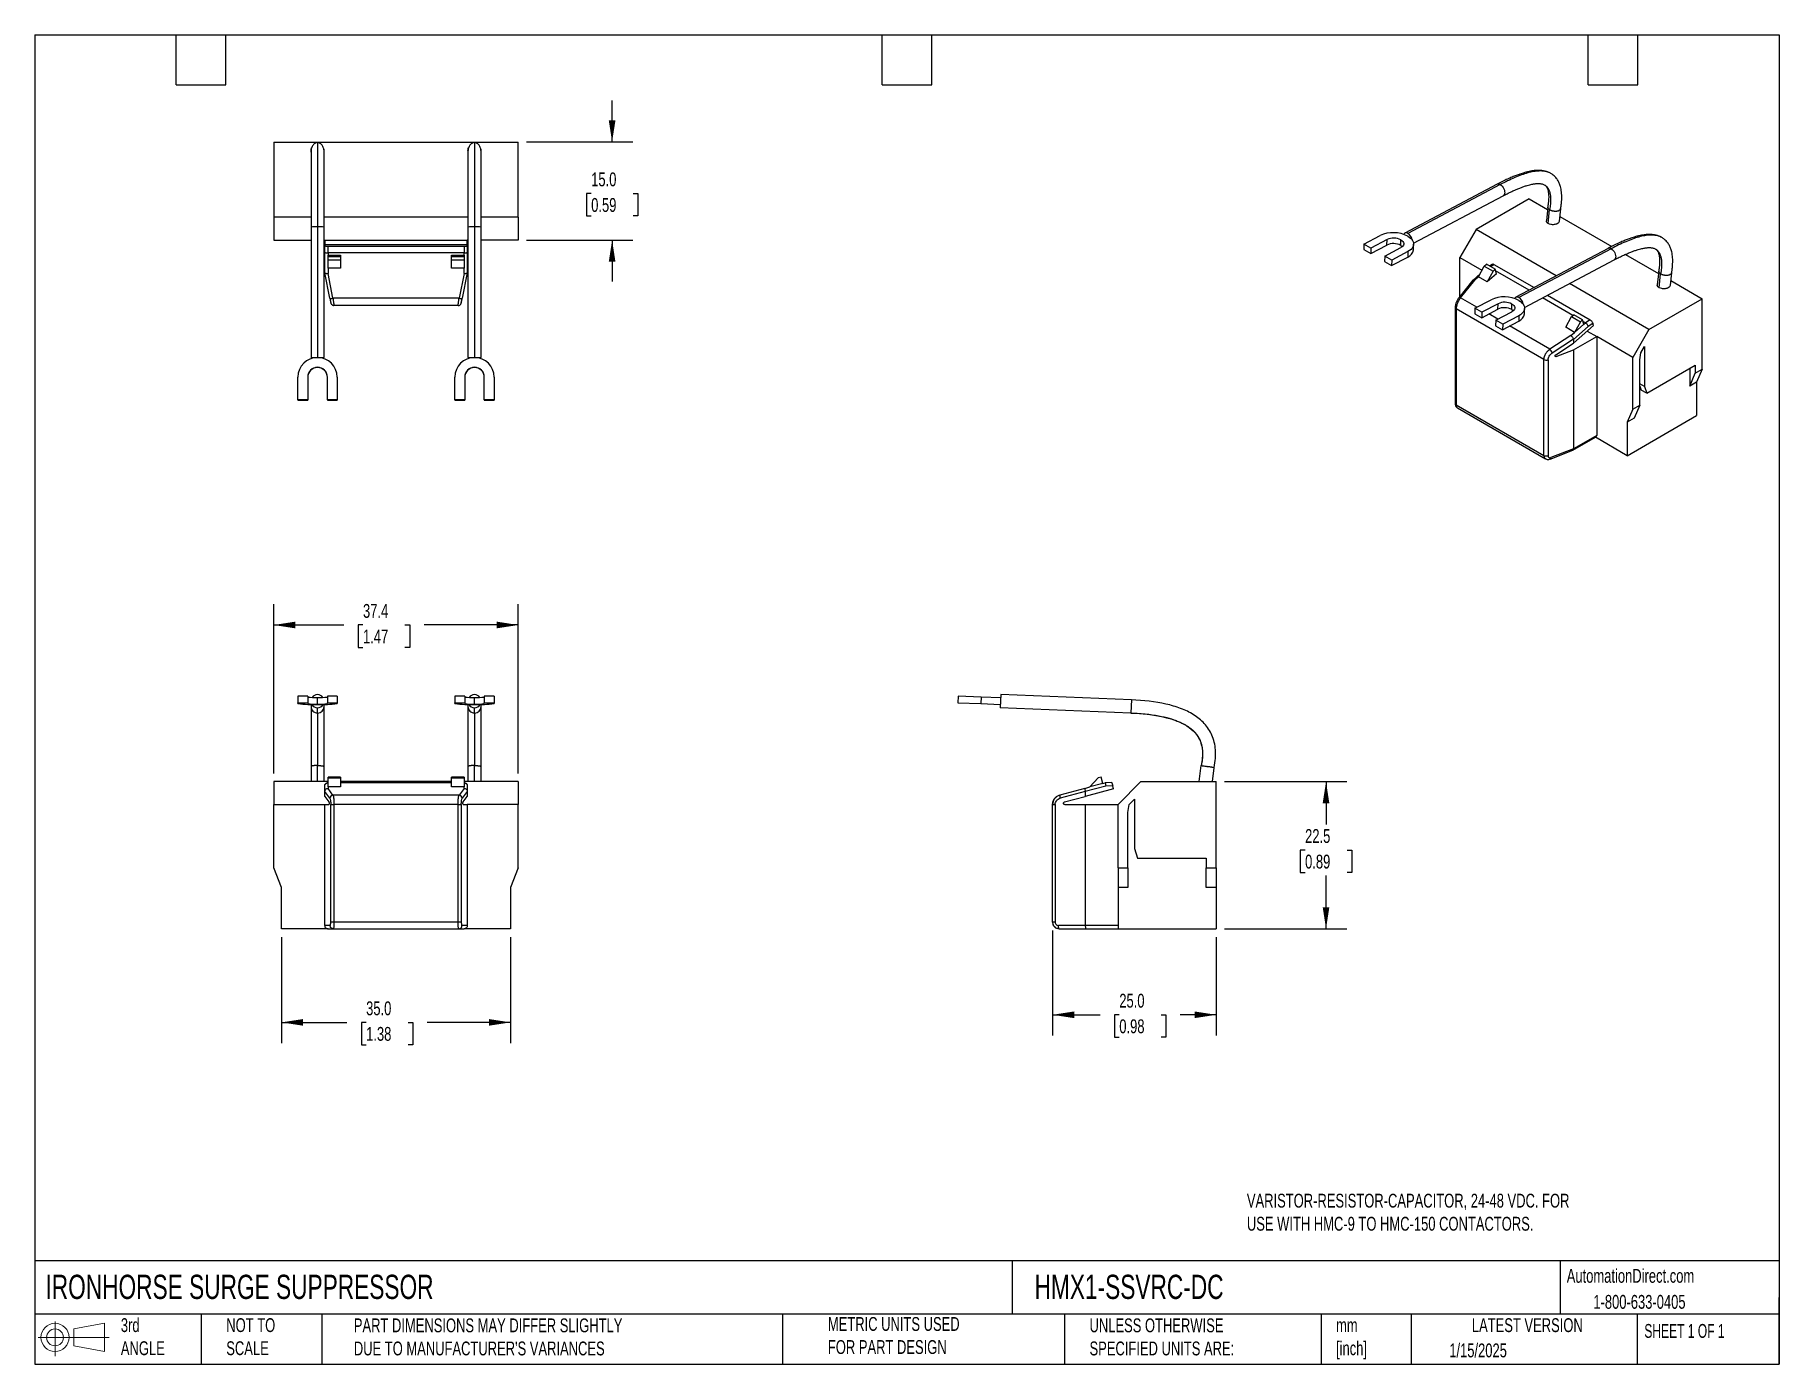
# Model space of a CAD drawing. Header units: millimetres. Extents: x 6 to 273, y 6 to 210.
import ezdxf

# ---------------------------------------------------------------- set-up
doc = ezdxf.new("R2010")
doc.units = ezdxf.units.MM
doc.linetypes.add('SLD-Solid', pattern=[0])
doc.layers.add('DIMENSIONS', color=140, linetype='SLD-Solid', lineweight=25)
doc.layers.add('TEXT', color=140, linetype='SLD-Solid', lineweight=25)
doc.layers.add('SLD-DEFPOINTS', color=7, linetype='Continuous')
doc.styles.add('SLDTEXTSTYLE0', font='TXT', dxfattribs={"width": 0.7})
doc.styles.add('SLDTEXTSTYLE1', font='TXT', dxfattribs={"width": 0.65})
doc.dimstyles.new('SLDDIMSTYLE0', dxfattribs={"dimtxt": 2.158008, "dimasz": 3.302, "dimexe": 0, "dimexo": 0.0625, "dimgap": 0.539502, "dimtad": 0, "dimtih": 1, "dimtoh": 1, "dimrnd": 1e-09, "dimzin": 12, "dimdsep": 46, "dimtxsty": 'SLDTEXTSTYLE0', "dimsah": 1, "dimcen": 0.09, "dimadec": 0, "dimazin": 3, "dimtfac": 1, "dimtofl": 0, "dimtmove": 0, "dimatfit": 3, "dimfxl": 0, "dimfrac": 2, "dimtolj": 1, "dimtzin": 12, "dimarcsym": 0})
doc.dimstyles.new('SLDDIMSTYLE1', dxfattribs={"dimtxt": 2.158008, "dimasz": 3.302, "dimexe": 0, "dimexo": 0.0625, "dimgap": 0.539502, "dimtad": 0, "dimtih": 1, "dimtoh": 1, "dimrnd": 1e-09, "dimzin": 4, "dimdsep": 46, "dimtxsty": 'SLDTEXTSTYLE0', "dimsah": 1, "dimcen": 0.09, "dimadec": 0, "dimazin": 1, "dimtfac": 1, "dimtofl": 0, "dimtmove": 0, "dimatfit": 3, "dimfxl": 0, "dimfrac": 2, "dimtolj": 1, "dimtzin": 12, "dimarcsym": 0})
doc.dimstyles.new('SLDDIMSTYLE2', dxfattribs={"dimtxt": 2.158008, "dimasz": 3.302, "dimexe": 0, "dimexo": 0.0625, "dimgap": 0.539502, "dimtad": 0, "dimtih": 1, "dimtoh": 1, "dimrnd": 1e-09, "dimzin": 4, "dimdsep": 46, "dimtxsty": 'SLDTEXTSTYLE0', "dimsah": 1, "dimcen": 0.09, "dimadec": 0, "dimazin": 1, "dimtfac": 1, "dimtmove": 0, "dimatfit": 0, "dimfxl": 0, "dimfrac": 2, "dimtolj": 1, "dimtzin": 12, "dimarcsym": 0})

msp = doc.modelspace()

# ---------------------------------------------------------------- texts
at = {"layer": 'TEXT'}
for s, insert, char_height, attachment_point, style in [('VARISTOR-RESISTOR-CAPACITOR, 24-48 VDC. FOR ^JUSE WITH HMC-9 TO HMC-150 CONTACTORS.', (191.67, 32.394), 2.11667, 1, 'SLDTEXTSTYLE0'), ('IRONHORSE SURGE SUPPRESSOR', (7.966, 20.011), 3.70417, 1, 'SLDTEXTSTYLE0'), ('HMX1-SSVRC-DC', (159.208, 20.011), 3.70417, 1, 'SLDTEXTSTYLE0'), ('AutomationDirect.com', (240.577, 20.902), 2.11667, 1, 'SLDTEXTSTYLE0'), ('1-800-633-0405', (244.644, 16.924), 2.11667, 1, 'SLDTEXTSTYLE0'), ('3rd^JANGLE', (19.496, 13.367), 2.1167, 1, 'SLDTEXTSTYLE0'), ('NOT TO^JSCALE', (35.615, 13.367), 2.11667, 1, 'SLDTEXTSTYLE0'), ("PART DIMENSIONS MAY DIFFER SLIGHTLY ^JDUE TO MANUFACTURER'S VARIANCES", (55.119, 13.33), 2.11667, 1, 'SLDTEXTSTYLE0'), ('METRIC UNITS USED ^JFOR PART DESIGN', (127.604, 13.546), 2.11667, 1, 'SLDTEXTSTYLE0'), ('UNLESS OTHERWISE ^JSPECIFIED UNITS ARE:', (167.608, 13.331), 2.11667, 1, 'SLDTEXTSTYLE0'), ('LATEST VERSION', (234.552, 13.364), 2.11667, 2, 'SLDTEXTSTYLE0'), ('mm^J[inch]', (205.299, 13.36), 2.1167, 1, 'SLDTEXTSTYLE0'), ('SHEET 1 OF 1', (252.441, 12.483), 2.11667, 1, 'SLDTEXTSTYLE1'), ('1/15/2025', (222.613, 9.503), 2.1167, 1, 'SLDTEXTSTYLE0')]:
    msp.add_mtext(s, dxfattribs=dict(at, insert=insert, char_height=char_height, attachment_point=attachment_point, style=style))

# ---------------------------------------------------------------- blocks, each defined once
blk = doc.blocks.new('Block11')
at = {"color": 7, "linetype": 'SLD-Solid', "lineweight": 18}
for p, q in [((0, 2.88), (10.87, 2.88)), ((2.59, 5.31), (2.59, 0)), ((5.48, 4.17), (10.18, 5.03)), ((5.48, 1.6), (5.48, 4.17)), ((10.18, 5.03), (10.18, 0.73)), ((5.48, 1.6), (10.18, 0.73))]:
    blk.add_line(p, q, dxfattribs=at)
for radius in [2.15, 1.29]:
    blk.add_circle((2.59, 2.88), radius, dxfattribs=at)
blk = doc.blocks.new('Block12')
at = {"layer": 'SLD-DEFPOINTS'}
blk.add_blockref('Block11', (0, 0), dxfattribs=at)
blk = doc.blocks.new('_D')
at = {"layer": 'DIMENSIONS'}
for p, q in [((42.87, 96.66), (42.87, 122.52)), ((80.27, 96.66), (80.27, 122.52)), ((42.87, 119.34), (53.6, 119.34)), ((56.52, 119.34), (55.8, 119.34)), ((55.8, 119.34), (55.8, 115.91)), ((62.93, 119.34), (63.66, 119.34)), ((63.66, 119.34), (63.66, 115.91)), ((80.27, 119.34), (65.86, 119.34)), ((55.8, 115.91), (56.52, 115.91)), ((63.66, 115.91), (62.93, 115.91))]:
    blk.add_line(p, q, dxfattribs=at)
for points in [[(42.87, 119.34), (46.17, 118.83), (46.17, 119.85)], [(80.27, 119.34), (76.97, 119.85), (76.97, 118.83)]]:
    blk.add_solid(points, dxfattribs=at)
at = {"layer": 'DIMENSIONS', "char_height": 2.117, "attachment_point": 1, "style": 'SLDTEXTSTYLE0'}
for s, insert in [('37.4', (56.52, 122.55)), ('1.47', (56.52, 118.64))]:
    blk.add_mtext(s, dxfattribs=dict(at, insert=insert))
blk = doc.blocks.new('_D_1')
at = {"layer": 'DIMENSIONS'}
for p, q in [((44.07, 71.62), (44.07, 55.42)), ((79.07, 71.62), (79.07, 55.42)), ((44.07, 58.59), (54.07, 58.59)), ((57, 58.59), (56.27, 58.59)), ((56.27, 58.59), (56.27, 55.16)), ((63.41, 58.59), (64.13, 58.59)), ((64.13, 58.59), (64.13, 55.16)), ((79.07, 58.59), (66.33, 58.59)), ((56.27, 55.16), (57, 55.16)), ((64.13, 55.16), (63.41, 55.16))]:
    blk.add_line(p, q, dxfattribs=at)
for points in [[(44.07, 58.59), (47.37, 58.08), (47.37, 59.1)], [(79.07, 58.59), (75.77, 59.1), (75.77, 58.08)]]:
    blk.add_solid(points, dxfattribs=at)
at = {"layer": 'DIMENSIONS', "char_height": 2.117, "attachment_point": 1, "style": 'SLDTEXTSTYLE0'}
for s, insert in [('35.0', (57, 61.8)), ('1.38', (57, 57.89))]:
    blk.add_mtext(s, dxfattribs=dict(at, insert=insert))
blk = doc.blocks.new('_D_2')
at = {"layer": 'DIMENSIONS'}
for p, q in [((188.23, 95.39), (206.95, 95.39)), ((203.77, 95.39), (203.77, 88.84)), ((200.57, 84.93), (199.84, 84.93)), ((199.84, 84.93), (199.84, 81.5)), ((206.98, 84.93), (207.7, 84.93)), ((207.7, 84.93), (207.7, 81.5)), ((199.84, 81.5), (200.57, 81.5)), ((203.77, 72.89), (203.77, 81.02)), ((207.7, 81.5), (206.98, 81.5)), ((188.23, 72.89), (206.95, 72.89))]:
    blk.add_line(p, q, dxfattribs=at)
for points in [[(203.77, 95.39), (203.26, 92.09), (204.28, 92.09)], [(203.77, 72.89), (204.28, 76.2), (203.26, 76.2)]]:
    blk.add_solid(points, dxfattribs=at)
at = {"layer": 'DIMENSIONS', "char_height": 2.117, "attachment_point": 1, "style": 'SLDTEXTSTYLE0'}
for s, insert in [('22.5', (200.57, 88.14)), ('0.89', (200.57, 84.23))]:
    blk.add_mtext(s, dxfattribs=dict(at, insert=insert))
blk = doc.blocks.new('_D_3')
at = {"layer": 'DIMENSIONS'}
for p, q in [((161.96, 72.62), (161.96, 56.58)), ((186.96, 71.62), (186.96, 56.58)), ((161.96, 59.75), (169.23, 59.75)), ((172.16, 59.75), (171.43, 59.75)), ((171.43, 59.75), (171.43, 56.32)), ((178.57, 59.75), (179.29, 59.75)), ((179.29, 59.75), (179.29, 56.32)), ((186.96, 59.75), (181.49, 59.75)), ((171.43, 56.32), (172.16, 56.32)), ((179.29, 56.32), (178.57, 56.32))]:
    blk.add_line(p, q, dxfattribs=at)
for points in [[(161.96, 59.75), (165.27, 59.24), (165.27, 60.26)], [(186.96, 59.75), (183.66, 60.26), (183.66, 59.24)]]:
    blk.add_solid(points, dxfattribs=at)
at = {"layer": 'DIMENSIONS', "char_height": 2.117, "attachment_point": 1, "style": 'SLDTEXTSTYLE0'}
for s, insert in [('25.0', (172.16, 62.96)), ('0.98', (172.16, 59.05))]:
    blk.add_mtext(s, dxfattribs=dict(at, insert=insert))
blk = doc.blocks.new('_D_4')
at = {"layer": 'DIMENSIONS'}
for p, q in [((94.61, 193.18), (94.61, 199.53)), ((81.54, 193.18), (97.79, 193.18)), ((91.41, 185.31), (90.68, 185.31)), ((90.68, 185.31), (90.68, 181.88)), ((97.82, 185.31), (98.54, 185.31)), ((98.54, 185.31), (98.54, 181.88)), ((90.68, 181.88), (91.41, 181.88)), ((98.54, 181.88), (97.82, 181.88)), ((81.54, 178.18), (97.79, 178.18)), ((94.61, 178.18), (94.61, 171.83))]:
    blk.add_line(p, q, dxfattribs=at)
for points in [[(94.61, 193.18), (95.12, 196.48), (94.1, 196.48)], [(94.61, 178.18), (94.1, 174.87), (95.12, 174.87)]]:
    blk.add_solid(points, dxfattribs=at)
at = {"layer": 'DIMENSIONS', "char_height": 2.117, "attachment_point": 1, "style": 'SLDTEXTSTYLE0'}
for s, insert in [('15.0', (91.41, 188.52)), ('0.59', (91.41, 184.61))]:
    blk.add_mtext(s, dxfattribs=dict(at, insert=insert))

# ---------------------------------------------------------------- dimensions: what is measured, and where the dimension line sits
at = {"layer": 'DIMENSIONS'}
for base, p1, p2, dimstyle, picture, middle in [((94.612, 193.175), (80.271, 178.175), (80.271, 193.175), 'SLDDIMSTYLE2', '_D_4', (94.612, 185.311)), ((203.772, 72.893), (186.965, 95.393), (186.965, 72.893), 'SLDDIMSTYLE0', '_D_2', (203.772, 84.932))]:
    dim = msp.add_linear_dim(base=base, p1=p1, p2=p2, angle=90, dimstyle=dimstyle, dxfattribs=at)
    dim.commit()
    dim.dimension.update_dxf_attribs({"geometry": picture, "text_midpoint": middle, "dimtype": 160})
for base, p1, p2, dimstyle, picture, middle in [((80.271, 119.341), (42.871, 95.393), (80.271, 95.393), 'SLDDIMSTYLE0', '_D', (59.729, 119.341)), ((79.071, 58.591), (44.071, 72.893), (79.071, 72.893), 'SLDDIMSTYLE1', '_D_1', (60.203, 58.591)), ((186.965, 59.75), (161.965, 73.893), (186.965, 72.893), 'SLDDIMSTYLE1', '_D_3', (175.364, 59.75))]:
    dim = msp.add_linear_dim(base=base, p1=p1, p2=p2, dimstyle=dimstyle, dxfattribs=at)
    dim.commit()
    dim.dimension.update_dxf_attribs({"geometry": picture, "text_midpoint": middle, "dimtype": 160})

# ---------------------------------------------------------------- linework, layer by layer
for p, q in [((42.871, 193.175), (42.871, 181.675)), ((42.871, 193.175), (80.271, 193.175)), ((80.271, 181.675), (80.271, 193.175)), ((48.571, 191.875), (48.571, 191.593)), ((48.6, 191.646), (48.571, 191.875)), ((50.563, 191.814), (50.57, 191.875)), ((50.57, 191.593), (50.57, 191.875)), ((72.571, 191.875), (72.571, 191.593)), ((72.597, 191.668), (72.571, 191.875)), ((74.563, 191.814), (74.57, 191.875)), ((74.57, 191.593), (74.57, 191.875)), ((229.917, 186.715), (215.804, 179.234)), ((238.15, 188.369), (238.117, 188.385)), ((230.414, 186.664), (216.301, 179.183)), ((217.159, 177.688), (230.853, 184.948)), ((234.84, 184.49), (226.708, 179.796)), ((234.84, 184.49), (237.631, 182.879)), ((48.571, 181.675), (42.871, 181.675)), ((42.871, 181.675), (42.871, 178.175)), ((72.571, 181.675), (50.57, 181.675)), ((80.271, 181.675), (74.57, 181.675)), ((80.271, 181.675), (80.271, 178.175)), ((237.666, 183.228), (237.457, 181.14)), ((237.746, 180.698), (237.96, 182.836)), ((239.461, 181.08), (239.651, 182.979)), ((239.531, 181.782), (247.454, 177.209)), ((48.571, 180.175), (48.571, 160.217)), ((49.571, 180.216), (49.571, 160.257)), ((50.57, 160.217), (50.57, 180.175)), ((72.571, 180.175), (72.571, 160.217)), ((73.571, 180.216), (73.571, 160.257)), ((74.57, 160.217), (74.57, 180.175)), ((209.573, 177.557), (212.046, 178.868)), ((226.708, 179.796), (224.233, 175.51)), ((238.967, 172.719), (226.708, 179.796)), ((42.871, 178.175), (48.571, 178.175)), ((50.57, 178.175), (50.671, 178.175)), ((50.671, 178.175), (72.471, 178.175)), ((50.671, 178.175), (50.671, 177.482)), ((50.671, 177.482), (72.471, 177.482)), ((50.671, 177.482), (50.671, 177.359)), ((50.671, 176.305), (50.671, 177.359)), ((50.671, 173.175), (50.671, 176.305)), ((51.171, 176.228), (51.171, 177.227)), ((51.171, 177.227), (71.971, 177.227)), ((71.971, 176.228), (51.171, 176.228)), ((51.171, 176.228), (51.171, 175.865)), ((71.971, 177.227), (71.971, 176.228)), ((71.971, 175.865), (71.971, 176.228)), ((72.571, 178.175), (72.471, 178.175)), ((72.471, 177.482), (72.471, 178.175)), ((72.471, 177.482), (72.471, 177.359)), ((72.471, 177.359), (72.471, 176.305)), ((72.471, 176.305), (72.471, 173.175)), ((80.271, 178.175), (74.57, 178.175)), ((209.573, 177.557), (209.544, 176.724)), ((209.544, 176.724), (210.605, 176.112)), ((210.634, 176.944), (209.573, 177.557)), ((210.605, 176.112), (213.078, 177.423)), ((210.634, 176.944), (210.605, 176.112)), ((213.107, 178.255), (210.634, 176.944)), ((212.755, 175.72), (215.228, 177.031)), ((213.078, 177.423), (213.107, 178.255)), ((216.289, 176.418), (213.816, 175.107)), ((215.198, 177.372), (215.227, 178.205)), ((216.289, 176.418), (216.26, 175.586)), ((217.137, 176.706), (217.166, 177.539)), ((246.887, 176.918), (232.775, 169.437)), ((247.384, 176.867), (233.272, 169.386)), ((255.121, 178.573), (255.087, 178.588)), ((51.171, 175.865), (53.071, 175.865)), ((51.171, 175.605), (51.171, 175.865)), ((53.071, 175.605), (51.171, 175.605)), ((51.171, 175.143), (51.171, 175.605)), ((51.171, 175.143), (53.071, 175.143)), ((51.171, 173.888), (51.171, 175.143)), ((53.071, 173.888), (51.171, 173.888)), ((51.171, 173.888), (51.171, 173.095)), ((53.071, 175.865), (53.071, 175.605)), ((53.071, 175.605), (53.071, 175.143)), ((53.071, 175.143), (53.071, 173.888)), ((70.071, 175.865), (71.971, 175.865)), ((70.071, 175.605), (70.071, 175.865)), ((71.971, 175.605), (70.071, 175.605)), ((70.071, 175.143), (70.071, 175.605)), ((70.071, 175.143), (71.971, 175.143)), ((70.071, 173.888), (70.071, 175.143)), ((71.971, 173.888), (70.071, 173.888)), ((71.971, 175.865), (71.971, 175.605)), ((71.971, 175.605), (71.971, 175.143)), ((71.971, 175.143), (71.971, 173.888)), ((71.971, 173.095), (71.971, 173.888)), ((212.755, 175.72), (212.726, 174.887)), ((212.726, 174.887), (213.787, 174.275)), ((213.816, 175.107), (212.755, 175.72)), ((213.787, 174.275), (216.26, 175.586)), ((213.816, 175.107), (213.787, 174.275)), ((224.233, 175.51), (227.612, 173.559)), ((224.233, 169.557), (224.233, 175.51)), ((227.071, 172.561), (227.959, 174.199)), ((227.959, 174.199), (228.285, 174.488)), ((227.959, 174.199), (229.302, 173.423)), ((229.628, 173.713), (228.285, 174.488)), ((229.302, 173.423), (228.414, 171.785)), ((229.206, 174.514), (228.745, 174.223)), ((228.896, 174.136), (229.432, 174.474)), ((229.628, 173.713), (229.302, 173.423)), ((229.432, 174.474), (235.581, 170.924)), ((229.813, 173.025), (229.628, 173.713)), ((234.81, 170.516), (229.694, 173.47)), ((234.129, 167.891), (247.824, 175.151)), ((249.552, 175.997), (254.602, 173.082)), ((254.636, 173.431), (254.427, 171.343)), ((51.442, 169.318), (50.671, 173.172)), ((51.932, 169.287), (51.171, 173.095)), ((71.971, 173.095), (71.209, 169.287)), ((72.47, 173.172), (71.699, 169.318)), ((226.232, 172.06), (224.057, 169.336)), ((224.356, 169.365), (226.51, 172.064)), ((227.327, 173.034), (226.245, 172.075)), ((227.071, 172.561), (226.51, 172.064)), ((228.414, 171.785), (227.071, 172.561)), ((229.813, 173.025), (228.414, 171.785)), ((253.154, 164.529), (241.011, 171.539)), ((254.717, 170.901), (254.931, 173.039)), ((256.431, 171.283), (256.622, 173.182)), ((256.502, 171.985), (261.286, 169.224)), ((51.59, 168.577), (51.623, 168.493)), ((71.209, 169.287), (51.932, 169.287)), ((52.075, 168.214), (52.08, 168.175)), ((71.061, 168.175), (52.08, 168.175)), ((226.853, 167.924), (224.356, 169.365)), ((226.544, 167.76), (229.017, 169.071)), ((230.077, 168.458), (227.604, 167.148)), ((230.048, 167.626), (230.077, 168.458)), ((232.169, 167.575), (232.198, 168.408)), ((241.509, 166.649), (236.854, 169.336)), ((237.625, 169.744), (244.14, 165.983)), ((253.154, 164.529), (261.286, 169.224)), ((261.286, 158.445), (261.286, 169.224)), ((223.528, 167.872), (223.528, 153.174)), ((237.096, 159.92), (223.675, 167.668)), ((223.675, 167.668), (223.675, 152.97)), ((226.544, 167.76), (226.515, 166.927)), ((226.515, 166.927), (227.576, 166.315)), ((227.604, 167.148), (226.544, 167.76)), ((227.576, 166.315), (230.048, 167.626)), ((227.604, 167.148), (227.576, 166.315)), ((230.035, 166.087), (228.652, 166.885)), ((229.726, 165.923), (229.697, 165.09)), ((229.726, 165.923), (232.199, 167.234)), ((230.786, 165.311), (229.726, 165.923)), ((230.758, 164.478), (233.23, 165.789)), ((233.259, 166.621), (230.786, 165.311)), ((233.259, 166.621), (233.23, 165.789)), ((234.107, 166.91), (234.136, 167.742)), ((240.435, 164.846), (241.323, 166.484)), ((241.323, 166.484), (241.649, 166.773)), ((241.323, 166.484), (242.666, 165.708)), ((242.993, 165.998), (241.649, 166.773)), ((242.666, 165.708), (241.779, 164.07)), ((242.993, 165.998), (242.666, 165.708)), ((243.177, 165.31), (242.993, 165.998)), ((243.433, 165.538), (243.058, 165.754)), ((243.177, 165.31), (243.433, 165.538)), ((244.14, 165.983), (243.433, 165.538)), ((244.587, 165.43), (243.842, 164.959)), ((244.674, 165.106), (244.587, 165.43)), ((229.697, 165.09), (230.758, 164.478)), ((230.786, 165.311), (230.758, 164.478)), ((237.987, 161.497), (231.834, 165.049)), ((241.218, 163.573), (237.987, 161.497)), ((241.626, 163.016), (238.356, 160.915)), ((241.779, 164.07), (240.435, 164.846)), ((241.218, 163.573), (241.779, 164.07)), ((244.674, 165.106), (241.628, 162.405)), ((243.842, 164.959), (241.628, 162.997)), ((241.628, 161.386), (245.164, 163.427)), ((241.628, 162.997), (241.628, 162.405)), ((243.177, 165.31), (241.779, 164.07)), ((243.72, 164.26), (245.164, 163.427)), ((250.679, 160.243), (245.164, 163.427)), ((245.164, 163.427), (245.164, 148.321)), ((253.154, 164.529), (250.679, 160.243)), ((238.794, 160.458), (238.964, 160.36)), ((238.92, 160.664), (241.628, 162.405)), ((238.964, 160.36), (241.628, 161.386)), ((241.628, 161.386), (241.628, 146.28)), ((250.679, 152.322), (250.679, 160.243)), ((251.74, 159.875), (251.892, 160.957)), ((251.892, 160.957), (252.447, 161.919)), ((252.447, 161.919), (252.447, 155.792)), ((49.571, 158.697), (49.571, 158.738)), ((73.571, 158.697), (73.571, 158.738)), ((237.096, 145.222), (237.096, 159.92)), ((237.727, 159.884), (237.727, 145.186)), ((251.74, 152.935), (251.74, 159.875)), ((252.801, 154.772), (260.225, 159.058)), ((259.377, 158.568), (259.377, 155.873)), ((259.377, 155.873), (260.225, 157.833)), ((260.225, 159.058), (260.225, 157.833)), ((260.225, 157.833), (261.286, 158.445)), ((261.286, 158.445), (260.437, 156.486)), ((46.571, 153.742), (46.571, 157.24)), ((48.071, 157.24), (48.071, 153.742)), ((51.071, 153.742), (51.071, 157.24)), ((52.571, 157.24), (52.571, 153.742)), ((70.571, 153.742), (70.571, 157.24)), ((72.071, 157.24), (72.071, 153.742)), ((75.071, 153.742), (75.071, 157.24)), ((76.571, 157.24), (76.571, 153.742)), ((252.447, 155.792), (251.74, 156.201)), ((251.74, 155.874), (251.952, 155.261)), ((252.801, 154.772), (251.952, 155.261)), ((252.447, 155.792), (252.801, 154.772)), ((260.437, 156.486), (259.377, 155.873)), ((260.437, 156.486), (260.437, 151.341)), ((48.071, 153.742), (46.571, 153.742)), ((46.571, 153.742), (46.571, 153.702)), ((46.571, 153.702), (48.071, 153.702)), ((48.071, 153.742), (48.071, 153.702)), ((52.571, 153.742), (51.071, 153.742)), ((51.071, 153.742), (51.071, 153.702)), ((51.071, 153.702), (52.571, 153.702)), ((52.571, 153.742), (52.571, 153.702)), ((72.071, 153.742), (70.571, 153.742)), ((70.571, 153.742), (70.571, 153.702)), ((70.571, 153.702), (72.071, 153.702)), ((72.071, 153.742), (72.071, 153.702)), ((76.571, 153.742), (75.071, 153.742)), ((75.071, 153.742), (75.071, 153.702)), ((75.071, 153.702), (76.571, 153.702)), ((76.571, 153.742), (76.571, 153.702)), ((237.096, 145.222), (223.675, 152.97)), ((223.861, 152.524), (237.324, 144.753)), ((250.679, 152.322), (249.831, 150.362)), ((250.679, 152.322), (251.74, 152.935)), ((251.74, 152.935), (250.891, 150.975)), ((249.831, 145.218), (260.437, 151.341)), ((250.891, 150.975), (249.831, 150.362)), ((249.831, 150.362), (249.831, 145.218)), ((241.525, 146.051), (245.06, 148.092)), ((245.164, 148.321), (241.628, 146.28)), ((249.831, 145.218), (244.957, 148.032)), ((237.358, 144.743), (237.324, 144.753)), ((238.053, 144.715), (241.516, 146.048)), ((241.628, 146.28), (238.151, 144.941)), ((48.071, 108.465), (46.571, 108.465)), ((46.571, 108.465), (46.571, 107.465)), ((46.571, 107.322), (46.571, 107.465)), ((46.571, 107.465), (48.071, 107.465)), ((48.071, 108.465), (48.071, 107.465)), ((48.071, 107.465), (48.071, 107.322)), ((48.571, 107.207), (48.571, 106.884)), ((49.571, 107.261), (49.571, 108.26)), ((49.571, 105.885), (49.571, 106.7)), ((50.57, 106.884), (50.57, 107.207)), ((52.571, 108.465), (51.071, 108.465)), ((51.071, 108.465), (51.071, 107.465)), ((51.071, 107.322), (51.071, 107.465)), ((51.071, 107.465), (52.571, 107.465)), ((52.571, 108.465), (52.571, 107.465)), ((52.571, 107.465), (52.571, 107.322)), ((72.071, 108.465), (70.571, 108.465)), ((70.571, 108.465), (70.571, 107.465)), ((70.571, 107.465), (72.071, 107.465)), ((70.571, 107.322), (70.571, 107.465)), ((72.071, 108.465), (72.071, 107.465)), ((72.071, 107.465), (72.071, 107.322)), ((72.571, 107.207), (72.571, 106.884)), ((73.571, 107.261), (73.571, 108.26)), ((73.571, 105.885), (73.571, 106.7)), ((74.57, 106.884), (74.57, 107.207)), ((76.571, 108.465), (75.071, 108.465)), ((75.071, 108.465), (75.071, 107.465)), ((75.071, 107.322), (75.071, 107.465)), ((75.071, 107.465), (76.571, 107.465)), ((76.571, 108.465), (76.571, 107.465)), ((76.571, 107.465), (76.571, 107.322)), ((147.532, 108.465), (147.491, 107.465)), ((147.491, 107.465), (150.988, 107.322)), ((151.029, 108.322), (147.532, 108.465)), ((151.029, 108.322), (150.988, 107.322)), ((150.988, 107.322), (153.986, 107.2)), ((154.026, 108.199), (151.029, 108.322)), ((154.047, 108.699), (153.965, 106.7)), ((173.923, 105.885), (153.965, 106.7)), ((174.005, 107.883), (154.047, 108.699)), ((174.005, 107.883), (173.924, 105.9)), ((173.924, 105.9), (173.923, 105.885)), ((48.571, 97.693), (48.571, 95.393)), ((49.571, 95.393), (49.571, 97.859)), ((50.57, 95.393), (50.57, 97.693)), ((53.071, 96.077), (51.171, 96.077)), ((51.171, 95.953), (51.171, 96.077)), ((53.071, 96.077), (53.071, 95.953)), ((71.971, 96.077), (70.071, 96.077)), ((70.071, 95.953), (70.071, 96.077)), ((71.971, 96.077), (71.971, 95.953)), ((72.571, 97.693), (72.571, 95.393)), ((73.571, 95.393), (73.571, 97.859)), ((74.57, 95.393), (74.57, 97.693)), ((169.394, 96.077), (168.933, 95.953)), ((169.655, 95.105), (169.394, 96.077)), ((184.375, 95.393), (184.677, 97.859)), ((186.39, 95.393), (186.652, 97.529)), ((51.171, 95.393), (42.871, 95.393)), ((42.871, 95.393), (42.871, 91.893)), ((50.671, 94.705), (50.671, 94.754)), ((50.671, 93.866), (50.671, 94.705)), ((51.442, 92.859), (50.671, 93.892)), ((50.671, 93.142), (50.671, 93.866)), ((51.171, 94.575), (51.171, 95.953)), ((51.171, 95.953), (53.071, 95.953)), ((51.171, 94.575), (51.171, 94.363)), ((53.071, 94.575), (51.171, 94.575)), ((51.932, 93.342), (51.171, 94.363)), ((53.071, 95.953), (53.071, 94.575)), ((70.071, 95.393), (53.071, 95.393)), ((53.071, 95.249), (70.071, 95.249)), ((70.071, 95.202), (53.071, 95.202)), ((70.071, 94.575), (70.071, 95.953)), ((70.071, 95.953), (71.971, 95.953)), ((71.971, 94.575), (70.071, 94.575)), ((71.971, 94.363), (71.209, 93.342)), ((72.47, 93.892), (71.699, 92.859)), ((71.971, 95.953), (71.971, 94.575)), ((80.271, 95.393), (71.971, 95.393)), ((71.971, 94.363), (71.971, 94.575)), ((72.471, 94.754), (72.471, 94.705)), ((72.471, 94.705), (72.471, 93.866)), ((72.471, 93.866), (72.471, 93.142)), ((80.271, 95.393), (80.271, 91.893)), ((166.885, 94.363), (163.076, 93.342)), ((166.961, 93.892), (163.108, 92.859)), ((166.885, 94.363), (167.677, 94.575)), ((170.095, 94.705), (166.965, 93.866)), ((171.272, 94.296), (166.965, 93.142)), ((166.965, 93.866), (166.965, 93.142)), ((168.933, 95.953), (167.677, 94.575)), ((169.655, 95.105), (167.677, 94.575)), ((169.655, 95.105), (170.017, 95.202)), ((171.016, 95.249), (170.017, 95.202)), ((171.149, 94.754), (170.095, 94.705)), ((171.272, 94.296), (171.149, 94.754)), ((175.465, 95.393), (171.965, 91.893)), ((175.465, 95.393), (186.965, 95.393)), ((186.965, 82.193), (186.965, 95.393)), ((42.871, 91.893), (50.671, 91.893)), ((42.871, 82.193), (42.871, 91.893)), ((50.671, 93.142), (51.309, 92.286)), ((50.671, 73.393), (50.671, 91.893)), ((50.671, 91.893), (51.299, 91.893)), ((51.59, 73.893), (51.59, 91.893)), ((71.209, 93.342), (51.932, 93.342)), ((71.061, 91.893), (52.08, 91.893)), ((52.08, 91.893), (52.08, 73.893)), ((71.061, 73.893), (71.061, 91.893)), ((71.551, 91.893), (71.551, 73.893)), ((71.832, 92.286), (72.471, 93.142)), ((71.843, 91.893), (72.471, 91.893)), ((72.471, 91.893), (72.471, 73.393)), ((80.271, 91.893), (72.471, 91.893)), ((80.271, 82.193), (80.271, 91.893)), ((161.965, 73.893), (161.965, 91.893)), ((162.04, 92.338), (161.967, 91.893)), ((162.366, 91.893), (162.366, 73.893)), ((163.773, 92.286), (166.965, 93.142)), ((163.825, 91.893), (166.965, 91.893)), ((166.965, 91.893), (166.965, 73.393)), ((166.965, 91.893), (171.965, 91.893)), ((171.965, 82.193), (171.965, 91.893)), ((173.465, 90.693), (173.679, 91.911)), ((173.465, 82.193), (173.465, 90.693)), ((173.679, 91.911), (174.465, 92.696)), ((174.465, 92.696), (174.465, 85.193)), ((174.465, 85.193), (174.965, 83.693)), ((174.965, 83.693), (185.465, 83.693)), ((185.465, 83.693), (185.465, 82.193)), ((44.071, 79.193), (42.871, 82.193)), ((80.271, 82.193), (79.071, 79.193)), ((171.965, 82.193), (171.965, 79.193)), ((171.965, 82.193), (173.465, 82.193)), ((173.465, 82.193), (173.465, 79.193)), ((185.465, 82.193), (186.965, 82.193)), ((185.465, 79.193), (185.465, 82.193)), ((186.965, 82.193), (186.965, 79.193)), ((44.071, 72.893), (44.071, 79.193)), ((79.071, 79.193), (79.071, 72.893)), ((173.465, 79.193), (171.965, 79.193)), ((171.965, 79.193), (171.965, 72.893)), ((186.965, 79.193), (185.465, 79.193)), ((186.965, 79.193), (186.965, 72.893)), ((51.171, 72.893), (44.071, 72.893)), ((51.49, 73.393), (50.671, 73.393)), ((51.171, 72.893), (51.98, 72.893)), ((51.882, 72.903), (52.022, 72.912)), ((51.98, 72.893), (51.891, 72.912)), ((51.996, 72.912), (51.98, 72.893)), ((51.98, 72.893), (71.161, 72.893)), ((71.061, 73.893), (52.08, 73.893)), ((71.119, 72.912), (71.259, 72.903)), ((71.161, 72.893), (71.145, 72.912)), ((71.161, 72.893), (71.25, 72.912)), ((71.161, 72.893), (71.971, 72.893)), ((72.471, 73.393), (71.651, 73.393)), ((79.071, 72.893), (71.971, 72.893)), ((166.965, 73.393), (162.866, 73.393)), ((162.965, 72.893), (167.014, 72.893)), ((171.965, 73.393), (166.965, 73.393)), ((167.014, 72.893), (171.965, 72.893)), ((171.965, 72.893), (186.965, 72.893))]:
    msp.add_line(p, q)
at = {"flags": 128}
for points in [[(230.414, 186.664), (230.57, 186.552), (230.718, 186.404), (230.848, 186.228), (230.956, 186.031), (231.035, 185.825), (231.081, 185.619), (231.092, 185.423), (231.068, 185.248), (231.01, 185.102), (230.92, 184.993), (230.853, 184.948)], [(216.287, 178.767), (216.546, 178.597), (216.764, 178.411), (216.937, 178.212), (217.064, 178.004), (217.14, 177.789), (217.166, 177.571), (217.141, 177.355), (217.064, 177.144), (216.938, 176.942), (216.765, 176.751), (216.547, 176.575), (216.289, 176.418)], [(215.198, 177.372), (215.366, 177.257), (215.45, 177.182)], [(215.227, 178.205), (215.395, 178.09), (215.526, 177.961), (215.615, 177.823), (215.661, 177.68), (215.661, 177.535), (215.616, 177.394), (215.527, 177.26), (215.396, 177.137), (215.228, 177.031)], [(247.384, 176.867), (247.541, 176.755), (247.688, 176.607), (247.819, 176.431), (247.926, 176.234), (248.005, 176.028), (248.051, 175.822), (248.063, 175.626), (248.039, 175.451), (247.98, 175.305), (247.89, 175.196), (247.824, 175.151)], [(224.356, 169.365), (224.28, 169.386), (224.21, 169.394), (224.148, 169.389), (224.097, 169.37), (224.059, 169.339), (224.056, 169.335)], [(232.198, 168.408), (232.366, 168.293), (232.497, 168.165), (232.586, 168.026), (232.632, 167.883), (232.632, 167.738), (232.586, 167.597), (232.497, 167.463), (232.367, 167.341), (232.199, 167.234)], [(233.257, 168.97), (233.516, 168.8), (233.734, 168.614), (233.908, 168.415), (234.034, 168.207), (234.111, 167.992), (234.137, 167.775), (234.111, 167.558), (234.035, 167.347), (233.909, 167.145), (233.736, 166.954), (233.518, 166.779), (233.259, 166.621)], [(232.169, 167.575), (232.337, 167.46), (232.42, 167.385)], [(49.003, 160.183), (48.947, 160.185), (48.789, 160.191), (48.67, 160.199), (48.596, 160.208), (48.571, 160.217), (48.596, 160.226), (48.67, 160.234), (48.789, 160.242), (48.947, 160.249), (49.137, 160.253), (49.348, 160.256), (49.571, 160.257)], [(49.571, 160.257), (49.793, 160.256), (50.004, 160.253), (50.194, 160.249), (50.352, 160.242), (50.471, 160.234), (50.545, 160.226), (50.57, 160.217), (50.545, 160.208), (50.471, 160.199), (50.352, 160.191), (50.194, 160.185), (50.138, 160.183)], [(73.003, 160.183), (72.947, 160.185), (72.789, 160.191), (72.67, 160.199), (72.596, 160.208), (72.571, 160.217), (72.596, 160.226), (72.67, 160.234), (72.789, 160.242), (72.947, 160.249), (73.137, 160.253), (73.348, 160.256), (73.571, 160.257)], [(73.571, 160.257), (73.793, 160.256), (74.004, 160.253), (74.194, 160.249), (74.352, 160.242), (74.471, 160.234), (74.545, 160.226), (74.57, 160.217), (74.545, 160.208), (74.471, 160.199), (74.352, 160.191), (74.194, 160.185), (74.138, 160.183)]]:
    msp.add_lwpolyline(points, dxfattribs=at)
for centre, radius, start, end in [((230.121, 186.256), 0.502, 54.30306, 113.98232), ((49.358, 173.158), 7.061, 88.27397, 96.4022), ((49.857, 174.966), 5.257, 82.20003, 93.1238), ((73.358, 173.158), 7.061, 88.27397, 96.4022), ((73.857, 174.966), 5.257, 82.20003, 93.1238), ((214.064, 174.53), 4.784, 62.31647, 114.95389), ((216.022, 178.835), 0.446, 51.26406, 150.35227), ((215.489, 177.929), 1.494, 9.58554, 57.0546), ((214.087, 175.265), 2.382, 62.19776, 115.0726), ((214.116, 176.098), 2.382, 62.19776, 115.0726), ((215.725, 176.908), 1.426, 292.02843, 351.88659), ((247.091, 176.459), 0.502, 54.30306, 113.98232), ((51.72, 169.811), 0.566, 240.60659, 292.07586), ((71.421, 169.811), 0.566, 247.92414, 299.39341), ((231.035, 164.733), 4.784, 62.31647, 114.95389), ((231.087, 166.301), 2.382, 62.19776, 115.0726), ((232.993, 169.038), 0.446, 51.26406, 150.35227), ((232.46, 168.132), 1.494, 9.58554, 57.0546), ((231.058, 165.468), 2.382, 62.19776, 115.0726), ((232.696, 167.111), 1.426, 292.02843, 351.88659), ((49.569, 157.238), 2.999, 89.97611, 179.97609), ((49.572, 157.238), 2.999, 0.02391, 90.02389), ((73.569, 157.238), 2.999, 89.97611, 179.97609), ((73.572, 157.238), 2.999, 0.02391, 90.02389), ((236.971, 160.444), 1.463, 18.76103, 45.99664), ((49.57, 157.239), 1.499, 89.97709, 179.97511), ((49.57, 157.198), 1.499, 89.97709, 179.97511), ((49.571, 157.239), 1.499, 0.02293, 90.02487), ((49.571, 157.198), 1.499, 0.02293, 90.02487), ((73.57, 157.239), 1.499, 89.97709, 179.97511), ((73.57, 157.198), 1.499, 89.97709, 179.97511), ((73.571, 157.239), 1.499, 0.02293, 90.02487), ((73.571, 157.198), 1.499, 0.02293, 90.02487), ((244.926, 148.29), 0.24, 304.05635, 7.25583), ((48.822, 125.661), 18.476, 263.00123, 272.32259), ((49.212, 117.867), 9.614, 263.18382, 272.14001), ((49.212, 116.868), 9.614, 263.18382, 272.14001), ((49.57, 106.884), 1, 180.02037, 270.02742), ((49.57, 107.7), 1, 209.68355, 270.01083), ((49.57, 107.699), 1, 89.99182, 145.12901), ((49.571, 107.699), 1, 34.86957, 90.0096), ((49.96, 117.114), 8.862, 267.47934, 277.19683), ((49.96, 116.115), 8.862, 267.47934, 277.19683), ((50.319, 125.661), 18.476, 267.67741, 276.99877), ((49.571, 107.701), 1, 269.99075, 330.31486), ((49.571, 106.884), 1, 269.97965, 359.97256), ((72.822, 125.661), 18.476, 263.00123, 272.32259), ((73.212, 117.867), 9.614, 263.18382, 272.14001), ((73.212, 116.868), 9.614, 263.18382, 272.14001), ((73.57, 106.884), 1, 180.02037, 270.02742), ((73.57, 107.7), 1, 209.68355, 270.01083), ((73.57, 107.699), 1, 89.99182, 145.12901), ((73.571, 107.699), 1, 34.86957, 90.0096), ((73.96, 117.114), 8.862, 267.47934, 277.19683), ((73.96, 116.115), 8.862, 267.47934, 277.19683), ((74.319, 125.661), 18.476, 267.67741, 276.99877), ((73.571, 107.701), 1, 269.99075, 330.31486), ((73.571, 106.884), 1, 269.97965, 359.97256), ((51.958, 92.825), 0.518, 92.90637, 176.23091), ((71.183, 92.825), 0.518, 3.76909, 87.09363), ((163.743, 93.143), 0.696, 163.35553, 204.07274)]:
    msp.add_arc(centre, radius, start, end)
for points, knots in [([(49.571, 193.093), (49.499, 193.085), (49.359, 193.069), (49.148, 192.964), (48.959, 192.805), (48.804, 192.601), (48.69, 192.369), (48.616, 192.124), (48.576, 191.88), (48.572, 191.717), (48.571, 191.639)], [0, 0, 0, 0, 0.1471906, 0.2899068, 0.4269752, 0.5572581, 0.6799098, 0.7945144, 0.9010876, 1, 1, 1, 1]), ([(48.571, 191.875), (48.577, 191.952), (48.59, 192.098), (48.632, 192.252), (48.677, 192.314), (48.682, 192.32)], [0, 0, 0, 0, 0.5057867, 0.9533663, 1, 1, 1, 1]), ([(48.571, 192.076), (48.571, 192.078), (48.571, 192.084), (48.571, 192.016), (48.571, 191.915), (48.571, 191.868)], [0, 0, 0, 0, 0.18409018, 0.61896293, 1, 1, 1, 1]), ([(50.57, 191.639), (50.569, 191.717), (50.565, 191.88), (50.525, 192.124), (50.451, 192.369), (50.337, 192.601), (50.182, 192.805), (49.993, 192.964), (49.782, 193.069), (49.642, 193.085), (49.571, 193.093)], [0, 0, 0, 0, 0.0989124, 0.2054856, 0.3200902, 0.4427419, 0.5730248, 0.7100932, 0.8528094, 1, 1, 1, 1]), ([(49.571, 193.09), (49.571, 193.076), (49.571, 193.048), (49.571, 192.857), (49.571, 192.56), (49.571, 192.157), (49.571, 191.663), (49.571, 191.088), (49.571, 190.443), (49.571, 189.634), (49.571, 188.635), (49.571, 187.433), (49.571, 186.143), (49.571, 184.77), (49.571, 183.318), (49.571, 181.792), (49.571, 180.748), (49.571, 180.216)], [0, 0, 0, 0, 0.0555283, 0.110888, 0.1638934, 0.2153104, 0.2657221, 0.3156728, 0.3656779, 0.4161284, 0.4897266, 0.565895, 0.6452462, 0.7281653, 0.8148747, 0.9054788, 1, 1, 1, 1]), ([(50.57, 191.868), (50.57, 191.915), (50.57, 192.016), (50.57, 192.084), (50.57, 192.078), (50.57, 192.076)], [0, 0, 0, 0, 0.3810363, 0.8159096, 1, 1, 1, 1]), ([(73.571, 193.093), (73.499, 193.085), (73.359, 193.069), (73.148, 192.964), (72.959, 192.805), (72.804, 192.601), (72.69, 192.369), (72.616, 192.124), (72.576, 191.88), (72.572, 191.717), (72.571, 191.639)], [0, 0, 0, 0, 0.1471906, 0.2899068, 0.4269752, 0.5572581, 0.6799098, 0.7945144, 0.9010876, 1, 1, 1, 1]), ([(72.571, 191.875), (72.577, 191.952), (72.59, 192.098), (72.632, 192.252), (72.677, 192.314), (72.682, 192.32)], [0, 0, 0, 0, 0.5057867, 0.9533663, 1, 1, 1, 1]), ([(72.571, 192.076), (72.571, 192.078), (72.571, 192.084), (72.571, 192.016), (72.571, 191.915), (72.571, 191.868)], [0, 0, 0, 0, 0.1840902, 0.6189629, 1, 1, 1, 1]), ([(74.57, 191.639), (74.569, 191.717), (74.565, 191.88), (74.525, 192.124), (74.451, 192.369), (74.337, 192.601), (74.182, 192.805), (73.993, 192.964), (73.782, 193.069), (73.642, 193.085), (73.571, 193.093)], [0, 0, 0, 0, 0.0989124, 0.2054856, 0.3200902, 0.4427419, 0.5730248, 0.7100932, 0.8528094, 1, 1, 1, 1]), ([(73.571, 193.09), (73.571, 193.076), (73.571, 193.048), (73.571, 192.857), (73.571, 192.56), (73.571, 192.157), (73.571, 191.663), (73.571, 191.088), (73.571, 190.443), (73.571, 189.634), (73.571, 188.635), (73.571, 187.433), (73.571, 186.143), (73.571, 184.77), (73.571, 183.318), (73.571, 181.792), (73.571, 180.748), (73.571, 180.216)], [0, 0, 0, 0, 0.0555283, 0.110888, 0.1638934, 0.2153104, 0.2657221, 0.3156728, 0.3656779, 0.4161284, 0.4897266, 0.565895, 0.6452462, 0.7281653, 0.8148747, 0.9054788, 1, 1, 1, 1]), ([(74.57, 191.868), (74.57, 191.915), (74.57, 192.016), (74.57, 192.084), (74.57, 192.078), (74.57, 192.076)], [0, 0, 0, 0, 0.3810363, 0.8159096, 1, 1, 1, 1]), ([(48.571, 191.66), (48.571, 191.58), (48.571, 191.42), (48.571, 191.103), (48.571, 190.729), (48.571, 190.242), (48.571, 189.615), (48.571, 188.825), (48.571, 187.924), (48.571, 186.912), (48.571, 185.786), (48.571, 184.547), (48.571, 183.193), (48.571, 181.723), (48.571, 180.703), (48.571, 180.175)], [0, 0, 0, 0, 0.04482852, 0.08993748, 0.13587447, 0.18317714, 0.24923152, 0.31972085, 0.39559424, 0.47764793, 0.56653917, 0.66281193, 0.76690976, 0.87920338, 1, 1, 1, 1]), ([(50.57, 180.175), (50.57, 180.644), (50.57, 181.579), (50.57, 182.971), (50.57, 184.339), (50.57, 185.668), (50.57, 186.876), (50.57, 187.955), (50.57, 188.9), (50.57, 189.697), (50.57, 190.351), (50.57, 190.872), (50.57, 191.328), (50.57, 191.548), (50.57, 191.66)], [0, 0, 0, 0, 0.1071866, 0.2137744, 0.3191109, 0.4225567, 0.5235428, 0.6055441, 0.6855333, 0.7637834, 0.8217943, 0.8798429, 0.9388252, 1, 1, 1, 1]), ([(72.571, 191.66), (72.571, 191.58), (72.571, 191.42), (72.571, 191.103), (72.571, 190.729), (72.571, 190.242), (72.571, 189.615), (72.571, 188.825), (72.571, 187.924), (72.571, 186.912), (72.571, 185.786), (72.571, 184.547), (72.571, 183.193), (72.571, 181.723), (72.571, 180.703), (72.571, 180.175)], [0, 0, 0, 0, 0.0448285, 0.0899375, 0.1358745, 0.1831771, 0.2492315, 0.3197208, 0.3955942, 0.4776479, 0.5665392, 0.6628119, 0.7669098, 0.8792034, 1, 1, 1, 1]), ([(74.57, 180.175), (74.57, 180.644), (74.57, 181.579), (74.57, 182.971), (74.57, 184.339), (74.57, 185.668), (74.57, 186.876), (74.57, 187.955), (74.57, 188.9), (74.57, 189.697), (74.57, 190.351), (74.57, 190.872), (74.57, 191.328), (74.57, 191.548), (74.57, 191.66)], [0, 0, 0, 0, 0.1071866, 0.2137744, 0.3191109, 0.4225567, 0.5235428, 0.6055441, 0.6855333, 0.7637834, 0.8217943, 0.8798429, 0.9388252, 1, 1, 1, 1]), ([(237.995, 188.443), (237.893, 188.494), (237.667, 188.608), (237.326, 188.706), (237.022, 188.769), (236.79, 188.802), (236.557, 188.823), (236.307, 188.832), (236.039, 188.829), (235.753, 188.812), (235.428, 188.777), (235.037, 188.716), (234.572, 188.619), (234.028, 188.476), (233.447, 188.293), (232.837, 188.072), (232.204, 187.817), (231.504, 187.508), (230.734, 187.141), (230.198, 186.861), (229.917, 186.715)], [0, 0, 0, 0, 0.0402648, 0.0889462, 0.1258072, 0.1544929, 0.182474, 0.2168024, 0.2504195, 0.2839662, 0.3239321, 0.372316, 0.4295861, 0.4963266, 0.57324, 0.6426347, 0.7195093, 0.8043514, 0.8976715, 1, 1, 1, 1]), ([(238.148, 188.364), (238.13, 188.377), (237.978, 188.483), (237.642, 188.6), (237.075, 188.734), (236.367, 188.76), (235.518, 188.664), (234.605, 188.453), (233.634, 188.14), (232.608, 187.732), (231.528, 187.241), (230.791, 186.859), (230.414, 186.664)], [0, 0, 0, 0, 0.0097321, 0.0820928, 0.1550982, 0.2615997, 0.3718206, 0.4866472, 0.6066366, 0.732111, 0.8632214, 1, 1, 1, 1]), ([(230.853, 184.948), (231.118, 185.085), (231.619, 185.347), (232.326, 185.685), (232.953, 185.963), (233.504, 186.186), (234.015, 186.374), (234.482, 186.525), (234.897, 186.64), (235.229, 186.715), (235.484, 186.763), (235.678, 186.791), (235.84, 186.81), (236.002, 186.824), (236.166, 186.831), (236.344, 186.831), (236.527, 186.82), (236.735, 186.79), (236.947, 186.739), (237.074, 186.674), (237.138, 186.641)], [0, 0, 0, 0, 0.1110663, 0.2105217, 0.2991085, 0.3775435, 0.4465203, 0.5204407, 0.5817938, 0.6316374, 0.6708811, 0.7002703, 0.7245451, 0.7517283, 0.7817905, 0.8087334, 0.8449889, 0.8909991, 0.9456095, 1, 1, 1, 1]), ([(239.645, 182.963), (239.673, 183.134), (239.735, 183.51), (239.788, 184.055), (239.815, 184.577), (239.813, 185.061), (239.783, 185.518), (239.72, 185.958), (239.616, 186.416), (239.447, 186.905), (239.231, 187.314), (239.018, 187.617), (238.803, 187.867), (238.518, 188.135), (238.278, 188.288), (238.15, 188.369)], [0, 0, 0, 0, 0.0768449, 0.1692747, 0.2496087, 0.319491, 0.3990359, 0.4715073, 0.5398529, 0.6368603, 0.7380618, 0.7914315, 0.8514554, 0.9209415, 1, 1, 1, 1]), ([(237.132, 186.633), (237.18, 186.61), (237.356, 186.525), (237.603, 186.276), (237.84, 185.905), (237.995, 185.464), (238.087, 184.967), (238.117, 184.366), (238.083, 183.649), (238.003, 183.118), (237.96, 182.836)], [0, 0, 0, 0, 0.0486035, 0.1805412, 0.3131463, 0.4245464, 0.5448307, 0.6781256, 0.8285461, 1, 1, 1, 1]), ([(237.147, 186.636), (237.205, 186.599), (237.317, 186.529), (237.439, 186.391), (237.529, 186.252), (237.59, 186.129), (237.641, 186.004), (237.691, 185.854), (237.742, 185.649), (237.787, 185.372), (237.813, 185.042), (237.817, 184.663), (237.796, 184.234), (237.749, 183.755), (237.693, 183.408), (237.665, 183.241)], [0, 0, 0, 0, 0.100704, 0.1924864, 0.2641014, 0.3154788, 0.3535801, 0.4008238, 0.4597187, 0.5320316, 0.6203664, 0.6993146, 0.7913228, 0.8988685, 1, 1, 1, 1]), ([(237.96, 182.836), (237.88, 182.891), (237.756, 182.976), (237.683, 183.104), (237.654, 183.184), (237.672, 183.226), (237.677, 183.238)], [0, 0, 0, 0, 0.4392648, 0.6705033, 0.9088284, 1, 1, 1, 1]), ([(237.96, 182.836), (237.985, 182.822), (238.035, 182.794), (238.121, 182.756), (238.216, 182.721), (238.319, 182.689), (238.43, 182.661), (238.546, 182.639), (238.682, 182.622), (238.852, 182.612), (239.032, 182.619), (239.185, 182.642), (239.29, 182.668), (239.343, 182.687), (239.366, 182.695)], [0, 0, 0, 0, 0.0644803, 0.1317837, 0.2016919, 0.2739067, 0.3480505, 0.4236737, 0.5002679, 0.6088529, 0.7501668, 0.8582776, 0.9407791, 1, 1, 1, 1]), ([(239.638, 182.965), (239.63, 182.926), (239.615, 182.854), (239.513, 182.763), (239.417, 182.718), (239.366, 182.695)], [0, 0, 0, 0, 0.3587381, 0.6597747, 1, 1, 1, 1]), ([(237.746, 180.698), (237.677, 180.748), (237.529, 180.854), (237.438, 181.018), (237.467, 181.113), (237.474, 181.138)], [0, 0, 0, 0, 0.3988423, 0.8475485, 1, 1, 1, 1]), ([(239.383, 180.888), (239.329, 180.814), (239.241, 180.737), (238.989, 180.61), (238.824, 180.562), (238.474, 180.521), (238.291, 180.53), (237.976, 180.591), (237.844, 180.642), (237.746, 180.698)], [0, 0, 0, 0, 0.25, 0.25, 0.5, 0.5, 0.75, 0.75, 1, 1, 1, 1]), ([(239.383, 180.888), (239.422, 180.946), (239.465, 181.009), (239.458, 181.075), (239.457, 181.08)], [0, 0, 0, 0, 0.9145207, 1, 1, 1, 1]), ([(254.965, 178.646), (254.863, 178.697), (254.638, 178.812), (254.297, 178.909), (253.993, 178.972), (253.761, 179.005), (253.527, 179.026), (253.278, 179.036), (253.01, 179.032), (252.724, 179.015), (252.398, 178.98), (252.008, 178.919), (251.543, 178.822), (250.998, 178.679), (250.418, 178.496), (249.808, 178.275), (249.174, 178.02), (248.475, 177.711), (247.705, 177.344), (247.168, 177.064), (246.888, 176.918)], [0, 0, 0, 0, 0.0402648, 0.0889462, 0.1258072, 0.1544929, 0.182474, 0.2168024, 0.2504195, 0.2839662, 0.3239321, 0.372316, 0.4295861, 0.4963266, 0.57324, 0.6426347, 0.7195093, 0.8043514, 0.8976715, 1, 1, 1, 1]), ([(255.118, 178.567), (255.1, 178.58), (254.949, 178.686), (254.613, 178.803), (254.045, 178.938), (253.337, 178.963), (252.488, 178.867), (251.576, 178.656), (250.605, 178.343), (249.578, 177.935), (248.499, 177.444), (247.761, 177.062), (247.384, 176.867)], [0, 0, 0, 0, 0.0097321, 0.0820928, 0.1550982, 0.2615997, 0.3718206, 0.4866472, 0.6066366, 0.732111, 0.8632214, 1, 1, 1, 1]), ([(50.671, 177.359), (50.671, 177.344), (50.681, 177.327), (50.73, 177.294), (50.768, 177.279), (50.866, 177.253), (50.925, 177.243), (51.048, 177.23), (51.112, 177.227), (51.171, 177.227)], [0, 0, 0, 0, 0.25, 0.25, 0.5, 0.5, 0.75, 0.75, 1, 1, 1, 1]), ([(50.671, 176.305), (50.671, 176.296), (50.681, 176.286), (50.73, 176.267), (50.768, 176.258), (50.866, 176.243), (50.925, 176.237), (51.048, 176.23), (51.112, 176.228), (51.171, 176.228)], [0, 0, 0, 0, 0.25, 0.25, 0.5, 0.5, 0.75, 0.75, 1, 1, 1, 1]), ([(71.971, 177.227), (72.029, 177.227), (72.093, 177.23), (72.216, 177.243), (72.275, 177.253), (72.373, 177.279), (72.411, 177.294), (72.46, 177.327), (72.471, 177.344), (72.471, 177.359)], [0, 0, 0, 0, 0.25, 0.25, 0.5, 0.5, 0.75, 0.75, 1, 1, 1, 1]), ([(71.971, 176.228), (72.029, 176.228), (72.093, 176.23), (72.216, 176.237), (72.275, 176.243), (72.373, 176.258), (72.411, 176.267), (72.46, 176.286), (72.471, 176.296), (72.471, 176.305)], [0, 0, 0, 0, 0.25, 0.25, 0.5, 0.5, 0.75, 0.75, 1, 1, 1, 1]), ([(247.824, 175.151), (248.088, 175.289), (248.589, 175.55), (249.297, 175.888), (249.924, 176.166), (250.474, 176.39), (250.986, 176.577), (251.452, 176.728), (251.868, 176.843), (252.199, 176.918), (252.454, 176.966), (252.648, 176.995), (252.811, 177.014), (252.973, 177.027), (253.137, 177.034), (253.315, 177.034), (253.497, 177.023), (253.705, 176.993), (253.918, 176.942), (254.045, 176.877), (254.108, 176.844)], [0, 0, 0, 0, 0.1110663, 0.2105217, 0.2991085, 0.3775435, 0.4465203, 0.5204407, 0.5817938, 0.6316374, 0.6708811, 0.7002703, 0.7245451, 0.7517283, 0.7817905, 0.8087334, 0.8449889, 0.8909991, 0.9456095, 1, 1, 1, 1]), ([(254.103, 176.836), (254.15, 176.813), (254.327, 176.728), (254.573, 176.479), (254.81, 176.108), (254.965, 175.667), (255.057, 175.17), (255.087, 174.569), (255.053, 173.852), (254.974, 173.321), (254.931, 173.039)], [0, 0, 0, 0, 0.0486035, 0.1805412, 0.3131463, 0.4245464, 0.5448307, 0.6781256, 0.8285461, 1, 1, 1, 1]), ([(254.118, 176.839), (254.176, 176.802), (254.287, 176.732), (254.41, 176.594), (254.5, 176.455), (254.561, 176.332), (254.612, 176.207), (254.661, 176.057), (254.712, 175.852), (254.758, 175.575), (254.784, 175.245), (254.788, 174.866), (254.767, 174.438), (254.72, 173.958), (254.663, 173.611), (254.636, 173.444)], [0, 0, 0, 0, 0.100704, 0.1924864, 0.2641014, 0.3154788, 0.3535801, 0.4008238, 0.4597187, 0.5320316, 0.6203664, 0.6993146, 0.7913228, 0.8988685, 1, 1, 1, 1]), ([(256.616, 173.166), (256.644, 173.337), (256.705, 173.713), (256.759, 174.258), (256.786, 174.78), (256.784, 175.264), (256.753, 175.721), (256.69, 176.161), (256.586, 176.619), (256.417, 177.108), (256.201, 177.517), (255.988, 177.82), (255.774, 178.07), (255.488, 178.338), (255.248, 178.491), (255.121, 178.573)], [0, 0, 0, 0, 0.0768449, 0.1692747, 0.2496087, 0.319491, 0.3990359, 0.4715073, 0.5398529, 0.6368603, 0.7380618, 0.7914315, 0.8514554, 0.9209415, 1, 1, 1, 1]), ([(229.212, 174.506), (229.217, 174.513), (229.237, 174.54), (229.317, 174.53), (229.395, 174.492), (229.432, 174.474)], [0, 0, 0, 0, 0.1506275, 0.5929101, 1, 1, 1, 1]), ([(254.931, 173.039), (254.85, 173.094), (254.727, 173.179), (254.654, 173.307), (254.625, 173.387), (254.643, 173.43), (254.647, 173.441)], [0, 0, 0, 0, 0.4392648, 0.6705033, 0.9088284, 1, 1, 1, 1]), ([(50.671, 173.172), (50.674, 173.157), (50.687, 173.143), (50.739, 173.117), (50.778, 173.106), (50.874, 173.092), (50.932, 173.088), (51.051, 173.087), (51.113, 173.09), (51.171, 173.095)], [0, 0, 0, 0, 0.25, 0.25, 0.5, 0.5, 0.75, 0.75, 1, 1, 1, 1]), ([(71.971, 173.095), (72.028, 173.09), (72.09, 173.087), (72.209, 173.088), (72.267, 173.092), (72.363, 173.106), (72.402, 173.117), (72.454, 173.143), (72.467, 173.157), (72.47, 173.172)], [0, 0, 0, 0, 0.25, 0.25, 0.5, 0.5, 0.75, 0.75, 1, 1, 1, 1]), ([(226.24, 172.053), (226.255, 172.072), (226.286, 172.111), (226.388, 172.11), (226.47, 172.079), (226.51, 172.064)], [0, 0, 0, 0, 0.3110703, 0.6679241, 1, 1, 1, 1]), ([(254.717, 170.901), (254.648, 170.951), (254.5, 171.058), (254.409, 171.221), (254.437, 171.316), (254.444, 171.341)], [0, 0, 0, 0, 0.3988423, 0.8475485, 1, 1, 1, 1]), ([(256.354, 171.091), (256.3, 171.017), (256.211, 170.94), (255.959, 170.814), (255.795, 170.765), (255.445, 170.724), (255.261, 170.733), (254.946, 170.794), (254.815, 170.845), (254.717, 170.901)], [0, 0, 0, 0, 0.25, 0.25, 0.5, 0.5, 0.75, 0.75, 1, 1, 1, 1]), ([(254.931, 173.039), (254.956, 173.025), (255.006, 172.998), (255.091, 172.959), (255.186, 172.924), (255.29, 172.892), (255.401, 172.864), (255.517, 172.842), (255.652, 172.825), (255.822, 172.815), (256.002, 172.822), (256.155, 172.845), (256.261, 172.871), (256.314, 172.89), (256.336, 172.898)], [0, 0, 0, 0, 0.06448026, 0.13178366, 0.20169191, 0.27390665, 0.34805045, 0.42367374, 0.50026794, 0.60885293, 0.75016684, 0.85827757, 0.94077909, 1, 1, 1, 1]), ([(256.609, 173.168), (256.6, 173.129), (256.585, 173.057), (256.483, 172.966), (256.387, 172.921), (256.336, 172.898)], [0, 0, 0, 0, 0.3587381, 0.6597747, 1, 1, 1, 1]), ([(256.354, 171.091), (256.393, 171.149), (256.436, 171.212), (256.428, 171.278), (256.428, 171.283)], [0, 0, 0, 0, 0.9145207, 1, 1, 1, 1]), ([(51.442, 169.318), (51.465, 169.204), (51.51, 168.976), (51.557, 168.744), (51.58, 168.625), (51.583, 168.611), (51.584, 168.607)], [0, 0, 0, 0, 0.3327618, 0.6648504, 0.9261569, 1, 1, 1, 1]), ([(51.454, 169.298), (51.47, 169.214), (51.504, 169.046), (51.547, 168.83), (51.583, 168.653), (51.597, 168.583), (51.604, 168.548)], [0, 0, 0, 0, 0.2498268, 0.4997583, 0.7498095, 1, 1, 1, 1]), ([(51.615, 168.494), (51.627, 168.467), (51.653, 168.412), (51.685, 168.404), (51.702, 168.399)], [0, 0, 0, 0, 0.482983, 1, 1, 1, 1]), ([(51.615, 168.491), (51.628, 168.46), (51.641, 168.427), (51.658, 168.417), (51.658, 168.417)], [0, 0, 0, 0, 0.968751, 1, 1, 1, 1]), ([(51.653, 168.426), (51.683, 168.387), (51.743, 168.308), (51.872, 168.231), (51.988, 168.194), (52.056, 168.198), (52.075, 168.199)], [0, 0, 0, 0, 0.294766, 0.5940104, 0.8845269, 1, 1, 1, 1]), ([(51.932, 169.287), (51.944, 169.199), (51.966, 169.03), (51.993, 168.831), (52.013, 168.683), (52.027, 168.575), (52.05, 168.407), (52.07, 168.251), (52.074, 168.223), (52.075, 168.214)], [0, 0, 0, 0, 0.1614092, 0.3108454, 0.4038772, 0.4915879, 0.5739838, 0.8622412, 1, 1, 1, 1]), ([(71.061, 168.175), (71.061, 168.176), (71.061, 168.178), (71.063, 168.193), (71.066, 168.216), (71.071, 168.25), (71.077, 168.293), (71.084, 168.347), (71.092, 168.41), (71.103, 168.491), (71.117, 168.595), (71.135, 168.731), (71.156, 168.892), (71.181, 169.078), (71.199, 169.216), (71.209, 169.287)], [0, 0, 0, 0, 0.0601305, 0.1208341, 0.1821174, 0.2439871, 0.3064496, 0.3695112, 0.4331778, 0.4974554, 0.5845312, 0.6783158, 0.7788179, 0.8860443, 1, 1, 1, 1]), ([(71.061, 168.175), (71.118, 168.181), (71.233, 168.192), (71.382, 168.282), (71.484, 168.388), (71.511, 168.47), (71.52, 168.496)], [0, 0, 0, 0, 0.286228, 0.572456, 0.858684, 1, 1, 1, 1]), ([(71.527, 168.494), (71.529, 168.505), (71.533, 168.528), (71.569, 168.707), (71.621, 168.966), (71.665, 169.188), (71.687, 169.298)], [0, 0, 0, 0, 0.2501471, 0.5001065, 0.7500484, 1, 1, 1, 1]), ([(71.551, 168.577), (71.551, 168.577), (71.566, 168.652), (71.619, 168.919), (71.657, 169.109), (71.699, 169.318)], [0, 0, 0, 0, 0.5, 0.5, 1, 1, 1, 1]), ([(224.056, 169.335), (224.011, 169.274), (223.922, 169.155), (223.774, 168.892), (223.637, 168.559), (223.543, 168.183), (223.533, 167.965), (223.528, 167.864)], [0, 0, 0, 0, 0.15234569, 0.29628318, 0.55960424, 0.79360082, 1, 1, 1, 1]), ([(224.356, 169.365), (224.331, 169.337), (224.283, 169.282), (224.214, 169.192), (224.15, 169.1), (224.09, 169.008), (224.035, 168.915), (223.986, 168.822), (223.94, 168.731), (223.9, 168.642), (223.843, 168.506), (223.777, 168.32), (223.718, 168.09), (223.681, 167.869), (223.677, 167.734), (223.675, 167.668)], [0, 0, 0, 0, 0.0641783, 0.1262783, 0.186301, 0.2442475, 0.300119, 0.3539168, 0.4056424, 0.4552977, 0.5028846, 0.6307166, 0.7561467, 0.8792239, 1, 1, 1, 1]), ([(223.534, 167.873), (223.533, 167.863), (223.525, 167.821), (223.568, 167.745), (223.639, 167.694), (223.675, 167.668)], [0, 0, 0, 0, 0.1288238, 0.5644119, 1, 1, 1, 1]), ([(243.433, 165.538), (243.475, 165.514), (243.521, 165.48), (243.614, 165.393), (243.66, 165.34), (243.739, 165.227), (243.773, 165.167), (243.821, 165.055), (243.835, 165.003), (243.842, 164.959)], [0, 0, 0, 0, 0.25, 0.25, 0.5, 0.5, 0.75, 0.75, 1, 1, 1, 1]), ([(244.14, 165.983), (244.181, 165.959), (244.228, 165.926), (244.325, 165.842), (244.374, 165.791), (244.461, 165.683), (244.499, 165.626), (244.556, 165.52), (244.576, 165.471), (244.587, 165.43)], [0, 0, 0, 0, 0.25, 0.25, 0.5, 0.5, 0.75, 0.75, 1, 1, 1, 1]), ([(241.218, 163.573), (241.255, 163.547), (241.296, 163.511), (241.382, 163.424), (241.425, 163.373), (241.504, 163.265), (241.539, 163.209), (241.593, 163.105), (241.613, 163.057), (241.626, 163.016)], [0, 0, 0, 0, 0.25, 0.25, 0.5, 0.5, 0.75, 0.75, 1, 1, 1, 1]), ([(237.096, 159.92), (237.097, 159.953), (237.098, 160.018), (237.11, 160.12), (237.129, 160.225), (237.156, 160.333), (237.191, 160.442), (237.233, 160.553), (237.284, 160.664), (237.349, 160.786), (237.433, 160.923), (237.541, 161.073), (237.671, 161.222), (237.82, 161.369), (237.93, 161.453), (237.987, 161.497)], [0, 0, 0, 0, 0.0601305, 0.1208341, 0.1821174, 0.2439871, 0.3064496, 0.3695112, 0.4331778, 0.4974554, 0.5845312, 0.6783158, 0.7788179, 0.8860443, 1, 1, 1, 1]), ([(237.727, 159.884), (237.727, 160.064), (237.79, 160.267), (238.017, 160.636), (238.178, 160.801), (238.356, 160.915)], [0, 0, 0, 0, 0.5, 0.5, 1, 1, 1, 1]), ([(238.794, 160.458), (238.794, 160.491), (238.806, 160.533), (238.853, 160.609), (238.887, 160.643), (238.92, 160.664)], [0, 0, 0, 0, 0.5, 0.5, 1, 1, 1, 1]), ([(238.964, 160.36), (238.924, 160.345), (238.877, 160.343), (238.811, 160.381), (238.794, 160.42), (238.794, 160.458)], [0, 0, 0, 0, 0.5, 0.5, 1, 1, 1, 1]), ([(237.096, 159.92), (237.173, 159.876), (237.286, 159.843), (237.523, 159.831), (237.641, 159.851), (237.727, 159.884)], [0, 0, 0, 0, 0.5, 0.5, 1, 1, 1, 1]), ([(223.528, 153.182), (223.533, 153.107), (223.544, 152.953), (223.636, 152.745), (223.737, 152.605), (223.815, 152.563), (223.834, 152.552)], [0, 0, 0, 0, 0.2841409, 0.5872679, 0.9001473, 1, 1, 1, 1]), ([(223.675, 152.97), (223.639, 152.996), (223.568, 153.047), (223.525, 153.122), (223.533, 153.165), (223.534, 153.174)], [0, 0, 0, 0, 0.4373311, 0.8746622, 1, 1, 1, 1]), ([(223.675, 152.97), (223.684, 152.873), (223.697, 152.725), (223.768, 152.599), (223.814, 152.564), (223.832, 152.549)], [0, 0, 0, 0, 0.5330513, 0.8117961, 1, 1, 1, 1]), ([(223.832, 152.549), (223.84, 152.538), (223.849, 152.527), (223.861, 152.525), (223.861, 152.525)], [0, 0, 0, 0, 0.9713287, 1, 1, 1, 1]), ([(237.727, 145.186), (237.642, 145.154), (237.525, 145.133), (237.288, 145.145), (237.173, 145.178), (237.096, 145.222)], [0, 0, 0, 0, 0.5, 0.5, 1, 1, 1, 1]), ([(237.324, 144.753), (237.323, 144.753), (237.28, 144.765), (237.222, 144.834), (237.121, 144.971), (237.106, 145.123), (237.096, 145.222)], [0, 0, 0, 0, 0.0026251, 0.2625499, 0.515743, 1, 1, 1, 1]), ([(237.356, 144.741), (237.367, 144.734), (237.438, 144.686), (237.604, 144.653), (237.836, 144.647), (237.987, 144.694), (238.06, 144.718)], [0, 0, 0, 0, 0.0579633, 0.3807656, 0.696232, 1, 1, 1, 1]), ([(237.727, 145.186), (237.727, 145.133), (237.737, 145.087), (237.779, 145.003), (237.81, 144.97), (237.868, 144.935), (237.889, 144.926), (237.936, 144.914), (237.962, 144.911), (238.039, 144.909), (238.093, 144.919), (238.151, 144.941)], [0, 0, 0, 0, 0.25, 0.25, 0.5, 0.5, 0.625, 0.625, 0.75, 0.75, 1, 1, 1, 1]), ([(238.05, 144.721), (238.057, 144.721), (238.094, 144.723), (238.137, 144.795), (238.146, 144.893), (238.151, 144.941)], [0, 0, 0, 0, 0.0978927, 0.5489464, 1, 1, 1, 1]), ([(241.628, 146.28), (241.623, 146.225), (241.613, 146.112), (241.548, 146.07), (241.515, 146.049)], [0, 0, 0, 0, 0.49007902, 1, 1, 1, 1]), ([(48.571, 106.883), (48.571, 106.86), (48.571, 106.817), (48.571, 106.698), (48.571, 106.551), (48.571, 106.38), (48.571, 106.19), (48.571, 105.99), (48.571, 105.785), (48.571, 105.582), (48.571, 105.386), (48.571, 105.168), (48.571, 104.89), (48.571, 104.552), (48.571, 104.171), (48.571, 103.767), (48.571, 103.324), (48.571, 102.853), (48.571, 102.36), (48.571, 101.795), (48.571, 101.146), (48.571, 100.403), (48.571, 99.663), (48.571, 98.941), (48.571, 98.306), (48.571, 97.887), (48.571, 97.694)], [0, 0, 0, 0, 0.0786304, 0.149225, 0.2123304, 0.2684811, 0.3181974, 0.3619695, 0.4002563, 0.4334713, 0.4619785, 0.4864428, 0.5208173, 0.5622113, 0.5934684, 0.6275843, 0.6646764, 0.6946772, 0.7268734, 0.7617456, 0.799984, 0.842542, 0.8906657, 0.9266192, 0.9663226, 1, 1, 1, 1]), ([(50.57, 97.694), (50.57, 97.893), (50.57, 98.322), (50.57, 98.967), (50.57, 99.601), (50.57, 100.172), (50.57, 100.784), (50.57, 101.417), (50.57, 102.051), (50.57, 102.581), (50.57, 103.022), (50.57, 103.389), (50.57, 103.69), (50.57, 103.942), (50.57, 104.173), (50.57, 104.424), (50.57, 104.707), (50.57, 105.017), (50.57, 105.33), (50.57, 105.638), (50.57, 105.913), (50.57, 106.154), (50.57, 106.362), (50.57, 106.545), (50.57, 106.697), (50.57, 106.817), (50.57, 106.861), (50.57, 106.883)], [0, 0, 0, 0, 0.0348011, 0.075024, 0.111018, 0.1434492, 0.1728653, 0.2163526, 0.2542833, 0.2877384, 0.3174013, 0.3436664, 0.3667266, 0.3866467, 0.4051132, 0.4262637, 0.455643, 0.4897264, 0.5289635, 0.57389, 0.6251181, 0.6731013, 0.7263278, 0.7852116, 0.8501743, 0.9216326, 1, 1, 1, 1]), ([(72.571, 106.883), (72.571, 106.86), (72.571, 106.817), (72.571, 106.698), (72.571, 106.551), (72.571, 106.38), (72.571, 106.19), (72.571, 105.99), (72.571, 105.785), (72.571, 105.582), (72.571, 105.386), (72.571, 105.168), (72.571, 104.89), (72.571, 104.552), (72.571, 104.171), (72.571, 103.767), (72.571, 103.324), (72.571, 102.853), (72.571, 102.36), (72.571, 101.795), (72.571, 101.146), (72.571, 100.403), (72.571, 99.663), (72.571, 98.941), (72.571, 98.306), (72.571, 97.887), (72.571, 97.694)], [0, 0, 0, 0, 0.0786304, 0.149225, 0.2123304, 0.2684811, 0.3181974, 0.3619695, 0.4002563, 0.4334713, 0.4619785, 0.4864428, 0.5208173, 0.5622113, 0.5934684, 0.6275843, 0.6646764, 0.6946772, 0.7268734, 0.7617456, 0.799984, 0.842542, 0.8906657, 0.9266192, 0.9663226, 1, 1, 1, 1]), ([(74.57, 97.694), (74.57, 97.893), (74.57, 98.322), (74.57, 98.967), (74.57, 99.601), (74.57, 100.172), (74.57, 100.784), (74.57, 101.417), (74.57, 102.051), (74.57, 102.581), (74.57, 103.022), (74.57, 103.389), (74.57, 103.69), (74.57, 103.942), (74.57, 104.173), (74.57, 104.424), (74.57, 104.707), (74.57, 105.017), (74.57, 105.33), (74.57, 105.638), (74.57, 105.913), (74.57, 106.154), (74.57, 106.362), (74.57, 106.545), (74.57, 106.697), (74.57, 106.817), (74.57, 106.861), (74.57, 106.883)], [0, 0, 0, 0, 0.0348011, 0.075024, 0.111018, 0.1434492, 0.1728653, 0.2163526, 0.2542833, 0.2877384, 0.3174013, 0.3436664, 0.3667266, 0.3866467, 0.4051132, 0.4262637, 0.455643, 0.4897264, 0.5289635, 0.57389, 0.6251181, 0.6731013, 0.7263278, 0.7852116, 0.8501743, 0.9216326, 1, 1, 1, 1]), ([(186.652, 97.529), (186.858, 98.515), (186.922, 99.411), (186.803, 101.059), (186.618, 101.81), (186.034, 103.161), (185.636, 103.758), (184.684, 104.798), (184.132, 105.242), (182.916, 106.002), (182.251, 106.32), (180.83, 106.856), (180.072, 107.075), (177.674, 107.609), (175.909, 107.805), (174.005, 107.883)], [0, 0, 0, 0, 0.125, 0.125, 0.25, 0.25, 0.375, 0.375, 0.5, 0.5, 0.625, 0.625, 0.75, 0.75, 1, 1, 1, 1]), ([(49.571, 105.885), (49.571, 105.81), (49.571, 105.621), (49.571, 104.973), (49.571, 104.513), (49.571, 103.612), (49.571, 103.279), (49.571, 102.535), (49.571, 102.127), (49.571, 101.192), (49.571, 100.663), (49.571, 99.417), (49.571, 98.699), (49.571, 97.859)], [0, 0, 0, 0, 0.25, 0.25, 0.5, 0.5, 0.625, 0.625, 0.75, 0.75, 0.875, 0.875, 1, 1, 1, 1]), ([(73.571, 105.885), (73.571, 105.81), (73.571, 105.621), (73.571, 104.973), (73.571, 104.513), (73.571, 103.612), (73.571, 103.279), (73.571, 102.535), (73.571, 102.127), (73.571, 101.192), (73.571, 100.663), (73.571, 99.417), (73.571, 98.699), (73.571, 97.859)], [0, 0, 0, 0, 0.25, 0.25, 0.5, 0.5, 0.625, 0.625, 0.75, 0.75, 0.875, 0.875, 1, 1, 1, 1]), ([(173.923, 105.885), (175.746, 105.81), (177.407, 105.621), (180.302, 104.973), (181.533, 104.513), (182.962, 103.612), (183.368, 103.279), (184.04, 102.535), (184.307, 102.127), (184.702, 101.192), (184.832, 100.663), (184.911, 99.417), (184.859, 98.699), (184.677, 97.859)], [0, 0, 0, 0, 0.25, 0.25, 0.5, 0.5, 0.625, 0.625, 0.75, 0.75, 0.875, 0.875, 1, 1, 1, 1]), ([(173.923, 105.885), (175.746, 105.81), (177.407, 105.621), (180.302, 104.973), (181.533, 104.513), (182.962, 103.612), (183.368, 103.279), (184.04, 102.535), (184.307, 102.127), (184.702, 101.192), (184.832, 100.663), (184.911, 99.417), (184.859, 98.699), (184.677, 97.859)], [0, 0, 0, 0, 0.25, 0.25, 0.5, 0.5, 0.625, 0.625, 0.75, 0.75, 0.875, 0.875, 1, 1, 1, 1]), ([(173.924, 105.9), (174.359, 105.879), (175.188, 105.837), (176.368, 105.726), (177.424, 105.587), (178.365, 105.422), (179.197, 105.239), (179.966, 105.032), (180.669, 104.802), (181.3, 104.553), (181.825, 104.308), (182.276, 104.063), (182.71, 103.792), (183.137, 103.477), (183.546, 103.11), (183.902, 102.714), (184.156, 102.359), (184.339, 102.048), (184.48, 101.766), (184.625, 101.41), (184.741, 101.022), (184.827, 100.613), (184.881, 100.192), (184.906, 99.701), (184.888, 99.129), (184.822, 98.503), (184.733, 98.072), (184.689, 97.858)], [0, 0, 0, 0, 0.0825806, 0.1571827, 0.2242916, 0.2843926, 0.3379793, 0.385534, 0.4353066, 0.4778694, 0.5139523, 0.5451296, 0.5749529, 0.6108403, 0.6454188, 0.6789131, 0.7114984, 0.7277986, 0.7471922, 0.7712149, 0.800586, 0.8237181, 0.8502854, 0.8809947, 0.9167384, 0.9586061, 1, 1, 1, 1]), ([(49.571, 97.859), (49.54, 97.859), (49.477, 97.859), (49.384, 97.857), (49.29, 97.853), (49.198, 97.848), (49.108, 97.841), (49.021, 97.832), (48.938, 97.822), (48.86, 97.81), (48.783, 97.796), (48.706, 97.777), (48.636, 97.754), (48.582, 97.726), (48.574, 97.704), (48.571, 97.693)], [0, 0, 0, 0, 0.05912962, 0.11922999, 0.18030219, 0.24234723, 0.30536609, 0.3693597, 0.43432893, 0.50027462, 0.57093846, 0.65625461, 0.75621245, 0.87079921, 1, 1, 1, 1]), ([(49.571, 97.859), (49.604, 97.859), (49.673, 97.859), (49.778, 97.856), (49.884, 97.852), (49.989, 97.845), (50.092, 97.835), (50.19, 97.824), (50.292, 97.809), (50.403, 97.787), (50.494, 97.76), (50.546, 97.732), (50.568, 97.711), (50.57, 97.698), (50.57, 97.693)], [0, 0, 0, 0, 0.0644803, 0.1317837, 0.2016919, 0.2739067, 0.3480505, 0.4236737, 0.5002679, 0.6088529, 0.7501668, 0.8582776, 0.9407791, 1, 1, 1, 1]), ([(73.571, 97.859), (73.54, 97.859), (73.477, 97.859), (73.384, 97.857), (73.29, 97.853), (73.198, 97.848), (73.108, 97.841), (73.021, 97.832), (72.938, 97.822), (72.86, 97.81), (72.783, 97.796), (72.706, 97.777), (72.636, 97.754), (72.582, 97.726), (72.574, 97.704), (72.571, 97.693)], [0, 0, 0, 0, 0.0591296, 0.11923, 0.1803022, 0.2423472, 0.3053661, 0.3693597, 0.4343289, 0.5002746, 0.5709385, 0.6562546, 0.7562125, 0.8707992, 1, 1, 1, 1]), ([(73.571, 97.859), (73.604, 97.859), (73.673, 97.859), (73.778, 97.856), (73.884, 97.852), (73.989, 97.845), (74.092, 97.835), (74.19, 97.824), (74.292, 97.809), (74.403, 97.787), (74.494, 97.76), (74.546, 97.732), (74.568, 97.711), (74.57, 97.698), (74.57, 97.693)], [0, 0, 0, 0, 0.06448026, 0.13178366, 0.20169191, 0.27390665, 0.34805045, 0.42367374, 0.50026794, 0.60885293, 0.75016684, 0.85827757, 0.94077909, 1, 1, 1, 1]), ([(184.71, 97.854), (184.718, 97.852), (184.735, 97.85), (184.836, 97.833), (184.985, 97.808), (185.186, 97.773), (185.429, 97.733), (185.582, 97.707), (185.665, 97.693)], [0, 0, 0, 0, 0.14624483, 0.28943045, 0.4369742, 0.66659156, 0.82043644, 1, 1, 1, 1]), ([(186.652, 97.529), (186.651, 97.529), (186.649, 97.529), (186.636, 97.532), (186.613, 97.535), (186.582, 97.541), (186.541, 97.548), (186.49, 97.556), (186.431, 97.566), (186.359, 97.578), (186.269, 97.593), (186.155, 97.612), (186.015, 97.635), (185.848, 97.663), (185.728, 97.683), (185.665, 97.693)], [0, 0, 0, 0, 0.0598543, 0.120473, 0.181857, 0.2440072, 0.3069246, 0.3706099, 0.435064, 0.5002876, 0.5778986, 0.6666818, 0.7666313, 0.87774, 1, 1, 1, 1]), ([(50.671, 94.754), (50.671, 94.813), (50.681, 94.875), (50.73, 94.997), (50.768, 95.056), (50.866, 95.152), (50.925, 95.19), (51.048, 95.238), (51.112, 95.249), (51.171, 95.249)], [0, 0, 0, 0, 0.25, 0.25, 0.5, 0.5, 0.75, 0.75, 1, 1, 1, 1]), ([(50.671, 94.705), (50.671, 94.764), (50.681, 94.827), (50.73, 94.949), (50.768, 95.008), (50.866, 95.105), (50.925, 95.143), (51.048, 95.191), (51.112, 95.202), (51.171, 95.202)], [0, 0, 0, 0, 0.25, 0.25, 0.5, 0.5, 0.75, 0.75, 1, 1, 1, 1]), ([(50.671, 93.892), (50.674, 93.947), (50.687, 94.007), (50.739, 94.121), (50.778, 94.176), (50.874, 94.267), (50.932, 94.303), (51.051, 94.35), (51.113, 94.361), (51.171, 94.363)], [0, 0, 0, 0, 0.25, 0.25, 0.5, 0.5, 0.75, 0.75, 1, 1, 1, 1]), ([(71.971, 95.249), (72.029, 95.249), (72.093, 95.238), (72.216, 95.19), (72.275, 95.152), (72.373, 95.056), (72.411, 94.997), (72.46, 94.875), (72.471, 94.813), (72.471, 94.754)], [0, 0, 0, 0, 0.25, 0.25, 0.5, 0.5, 0.75, 0.75, 1, 1, 1, 1]), ([(71.971, 95.202), (72.029, 95.202), (72.093, 95.191), (72.216, 95.143), (72.275, 95.105), (72.373, 95.008), (72.411, 94.949), (72.46, 94.827), (72.471, 94.764), (72.471, 94.705)], [0, 0, 0, 0, 0.25, 0.25, 0.5, 0.5, 0.75, 0.75, 1, 1, 1, 1]), ([(71.971, 94.363), (72.028, 94.361), (72.09, 94.35), (72.209, 94.303), (72.267, 94.267), (72.363, 94.176), (72.402, 94.121), (72.454, 94.007), (72.467, 93.947), (72.47, 93.892)], [0, 0, 0, 0, 0.25, 0.25, 0.5, 0.5, 0.75, 0.75, 1, 1, 1, 1]), ([(166.885, 94.363), (166.879, 94.361), (166.876, 94.35), (166.877, 94.303), (166.881, 94.267), (166.896, 94.176), (166.907, 94.121), (166.932, 94.007), (166.947, 93.947), (166.961, 93.892)], [0, 0, 0, 0, 0.25, 0.25, 0.5, 0.5, 0.75, 0.75, 1, 1, 1, 1]), ([(170.017, 95.202), (170.017, 95.202), (170.019, 95.191), (170.027, 95.143), (170.033, 95.105), (170.048, 95.008), (170.057, 94.949), (170.076, 94.827), (170.086, 94.764), (170.095, 94.705)], [0, 0, 0, 0, 0.25, 0.25, 0.5, 0.5, 0.75, 0.75, 1, 1, 1, 1]), ([(171.016, 95.249), (171.016, 95.249), (171.019, 95.238), (171.032, 95.19), (171.042, 95.152), (171.068, 95.056), (171.084, 94.997), (171.116, 94.875), (171.133, 94.813), (171.149, 94.754)], [0, 0, 0, 0, 0.25, 0.25, 0.5, 0.5, 0.75, 0.75, 1, 1, 1, 1]), ([(51.339, 92.093), (51.339, 92.046), (51.335, 91.991), (51.319, 91.913), (51.308, 91.893), (51.299, 91.893)], [0, 0, 0, 0, 0.5, 0.5, 1, 1, 1, 1]), ([(51.309, 92.286), (51.317, 92.276), (51.325, 92.251), (51.336, 92.179), (51.339, 92.134), (51.339, 92.093)], [0, 0, 0, 0, 0.5, 0.5, 1, 1, 1, 1]), ([(51.442, 92.859), (51.484, 92.803), (51.522, 92.677), (51.575, 92.332), (51.59, 92.113), (51.59, 91.893)], [0, 0, 0, 0, 0.5, 0.5, 1, 1, 1, 1]), ([(51.59, 91.893), (51.61, 91.893), (51.668, 91.893), (51.851, 91.893), (51.972, 91.893), (52.08, 91.893)], [0, 0, 0, 0, 0.5, 0.5, 1, 1, 1, 1]), ([(51.932, 93.342), (51.938, 93.33), (51.948, 93.307), (51.963, 93.261), (51.977, 93.208), (51.99, 93.15), (52.002, 93.086), (52.013, 93.019), (52.022, 92.95), (52.031, 92.878), (52.044, 92.764), (52.058, 92.597), (52.071, 92.369), (52.079, 92.133), (52.08, 91.973), (52.08, 91.893)], [0, 0, 0, 0, 0.0641783, 0.1262783, 0.186301, 0.2442475, 0.300119, 0.3539168, 0.4056424, 0.4552977, 0.5028846, 0.6307166, 0.7561467, 0.8792239, 1, 1, 1, 1]), ([(71.061, 91.893), (71.061, 91.933), (71.061, 92.012), (71.063, 92.131), (71.066, 92.249), (71.071, 92.367), (71.077, 92.482), (71.084, 92.594), (71.092, 92.702), (71.103, 92.818), (71.117, 92.939), (71.135, 93.064), (71.156, 93.178), (71.181, 93.277), (71.199, 93.32), (71.209, 93.342)], [0, 0, 0, 0, 0.0601305, 0.1208341, 0.1821174, 0.2439871, 0.3064496, 0.3695112, 0.4331778, 0.4974554, 0.5845312, 0.6783158, 0.7788179, 0.8860443, 1, 1, 1, 1]), ([(71.061, 91.893), (71.169, 91.893), (71.29, 91.893), (71.473, 91.893), (71.531, 91.893), (71.551, 91.893)], [0, 0, 0, 0, 0.5, 0.5, 1, 1, 1, 1]), ([(71.551, 91.893), (71.551, 92.113), (71.566, 92.332), (71.619, 92.677), (71.657, 92.803), (71.699, 92.859)], [0, 0, 0, 0, 0.5, 0.5, 1, 1, 1, 1]), ([(71.803, 92.093), (71.803, 92.134), (71.805, 92.179), (71.816, 92.251), (71.824, 92.276), (71.832, 92.286)], [0, 0, 0, 0, 0.5, 0.5, 1, 1, 1, 1]), ([(71.843, 91.893), (71.833, 91.893), (71.822, 91.913), (71.806, 91.991), (71.803, 92.046), (71.803, 92.093)], [0, 0, 0, 0, 0.5, 0.5, 1, 1, 1, 1]), ([(161.965, 91.893), (161.965, 91.933), (161.967, 92.012), (161.982, 92.131), (162.006, 92.249), (162.039, 92.367), (162.083, 92.482), (162.136, 92.594), (162.199, 92.702), (162.28, 92.818), (162.385, 92.939), (162.52, 93.064), (162.682, 93.178), (162.868, 93.277), (163.005, 93.32), (163.076, 93.342)], [0, 0, 0, 0, 0.0601305, 0.1208341, 0.1821174, 0.2439871, 0.3064496, 0.3695112, 0.4331778, 0.4974554, 0.5845312, 0.6783158, 0.7788179, 0.8860443, 1, 1, 1, 1]), ([(161.965, 91.893), (161.965, 91.893), (162.004, 91.893), (162.157, 91.893), (162.266, 91.893), (162.366, 91.893)], [0, 0, 0, 0, 0.5, 0.5, 1, 1, 1, 1]), ([(163.062, 93.331), (162.911, 93.274), (162.608, 93.162), (162.265, 92.815), (162.068, 92.523), (162.042, 92.35), (162.04, 92.338)], [0, 0, 0, 0, 0.32388661, 0.64869107, 0.97451289, 1, 1, 1, 1]), ([(162.366, 91.893), (162.367, 92.113), (162.442, 92.332), (162.708, 92.677), (162.899, 92.803), (163.108, 92.859)], [0, 0, 0, 0, 0.5, 0.5, 1, 1, 1, 1]), ([(163.625, 92.093), (163.625, 92.134), (163.638, 92.179), (163.693, 92.251), (163.734, 92.276), (163.773, 92.286)], [0, 0, 0, 0, 0.5, 0.5, 1, 1, 1, 1]), ([(163.825, 91.893), (163.777, 91.893), (163.722, 91.913), (163.644, 91.991), (163.625, 92.046), (163.625, 92.093)], [0, 0, 0, 0, 0.5, 0.5, 1, 1, 1, 1]), ([(50.671, 73.393), (50.671, 73.334), (50.681, 73.271), (50.73, 73.148), (50.768, 73.089), (50.866, 72.991), (50.925, 72.953), (51.048, 72.904), (51.112, 72.893), (51.171, 72.893)], [0, 0, 0, 0, 0.25, 0.25, 0.5, 0.5, 0.75, 0.75, 1, 1, 1, 1]), ([(51.49, 73.393), (51.503, 73.393), (51.516, 73.406), (51.535, 73.444), (51.54, 73.46), (51.551, 73.497), (51.557, 73.519), (51.566, 73.565), (51.572, 73.602), (51.577, 73.645), (51.58, 73.674), (51.582, 73.691), (51.588, 73.764), (51.59, 73.827), (51.59, 73.893)], [0, 0, 0, 0, 0.25, 0.25, 0.375, 0.375, 0.5, 0.5, 0.625, 0.6875, 0.6875, 0.75, 0.75, 1, 1, 1, 1]), ([(51.891, 72.912), (51.857, 72.916), (51.76, 72.93), (51.626, 73.033), (51.512, 73.196), (51.497, 73.328), (51.49, 73.393)], [0, 0, 0, 0, 0.1480563, 0.43203753, 0.71601877, 1, 1, 1, 1]), ([(52.08, 73.893), (51.971, 73.893), (51.85, 73.893), (51.667, 73.893), (51.61, 73.893), (51.59, 73.893)], [0, 0, 0, 0, 0.5, 0.5, 1, 1, 1, 1]), ([(52.08, 73.893), (52.079, 73.766), (52.077, 73.572), (52.064, 73.34), (52.049, 73.148), (52.028, 73.004), (52.008, 72.924), (51.998, 72.915), (51.996, 72.912)], [0, 0, 0, 0, 0.2681522, 0.4083752, 0.5523392, 0.7886899, 0.9386939, 1, 1, 1, 1]), ([(71.551, 73.893), (71.531, 73.893), (71.474, 73.893), (71.291, 73.893), (71.17, 73.893), (71.061, 73.893)], [0, 0, 0, 0, 0.5, 0.5, 1, 1, 1, 1]), ([(71.145, 72.912), (71.143, 72.915), (71.133, 72.924), (71.113, 73.004), (71.092, 73.148), (71.077, 73.34), (71.064, 73.572), (71.062, 73.766), (71.061, 73.893)], [0, 0, 0, 0, 0.06127683, 0.2112699, 0.44766078, 0.59160532, 0.73182186, 1, 1, 1, 1]), ([(71.25, 72.912), (71.284, 72.916), (71.381, 72.93), (71.515, 73.033), (71.629, 73.196), (71.644, 73.328), (71.651, 73.393)], [0, 0, 0, 0, 0.1480729, 0.4320486, 0.7160243, 1, 1, 1, 1]), ([(71.551, 73.893), (71.551, 73.828), (71.553, 73.767), (71.563, 73.645), (71.571, 73.589), (71.584, 73.519), (71.589, 73.498), (71.6, 73.461), (71.606, 73.445), (71.624, 73.406), (71.637, 73.393), (71.651, 73.393)], [0, 0, 0, 0, 0.25, 0.25, 0.5, 0.5, 0.625, 0.625, 0.75, 0.75, 1, 1, 1, 1]), ([(72.471, 73.393), (72.471, 73.334), (72.46, 73.271), (72.411, 73.148), (72.373, 73.089), (72.275, 72.991), (72.216, 72.953), (72.093, 72.904), (72.029, 72.893), (71.971, 72.893)], [0, 0, 0, 0, 0.25, 0.25, 0.5, 0.5, 0.75, 0.75, 1, 1, 1, 1]), ([(162.366, 73.893), (162.266, 73.893), (162.159, 73.893), (162.005, 73.893), (161.965, 73.893), (161.965, 73.893)], [0, 0, 0, 0, 0.5, 0.5, 1, 1, 1, 1]), ([(161.966, 73.903), (161.968, 73.836), (161.972, 73.721), (162.009, 73.613), (162.025, 73.567)], [0, 0, 0, 0, 0.5778407, 1, 1, 1, 1]), ([(161.966, 73.903), (161.968, 73.836), (161.972, 73.721), (162.009, 73.613), (162.024, 73.567)], [0, 0, 0, 0, 0.5779639, 1, 1, 1, 1]), ([(162.025, 73.567), (162.029, 73.55), (162.052, 73.469), (162.128, 73.338), (162.292, 73.136), (162.569, 72.944), (162.827, 72.916), (162.956, 72.901)], [0, 0, 0, 0, 0.0433008, 0.2040277, 0.3644077, 0.6824626, 1, 1, 1, 1]), ([(162.965, 72.893), (162.884, 72.899), (162.733, 72.909), (162.486, 73.002), (162.277, 73.148), (162.127, 73.341), (162.044, 73.471), (162.03, 73.551), (162.028, 73.567)], [0, 0, 0, 0, 0.19542904, 0.36696611, 0.6373106, 0.80193037, 0.96228668, 1, 1, 1, 1]), ([(162.366, 73.893), (162.367, 73.828), (162.378, 73.767), (162.428, 73.645), (162.465, 73.589), (162.533, 73.519), (162.558, 73.498), (162.613, 73.461), (162.644, 73.445), (162.734, 73.406), (162.798, 73.393), (162.866, 73.393)], [0, 0, 0, 0, 0.25, 0.25, 0.5, 0.5, 0.625, 0.625, 0.75, 0.75, 1, 1, 1, 1]), ([(162.965, 72.893), (162.953, 72.893), (162.941, 72.904), (162.916, 72.953), (162.905, 72.991), (162.886, 73.089), (162.878, 73.148), (162.869, 73.271), (162.866, 73.334), (162.866, 73.393)], [0, 0, 0, 0, 0.25, 0.25, 0.5, 0.5, 0.75, 0.75, 1, 1, 1, 1]), ([(166.965, 73.393), (166.965, 73.334), (166.966, 73.271), (166.97, 73.148), (166.974, 73.089), (166.984, 72.991), (166.99, 72.953), (167.002, 72.904), (167.008, 72.893), (167.014, 72.893)], [0, 0, 0, 0, 0.25, 0.25, 0.5, 0.5, 0.75, 0.75, 1, 1, 1, 1])]:
    msp.add_open_spline(points, degree=3, knots=knots)
for points in [[(50.671, 173.175), (50.671, 173.175), (50.671, 173.174), (50.671, 173.172)], [(72.47, 173.172), (72.47, 173.174), (72.471, 173.175), (72.471, 173.175)], [(241.626, 163.016), (241.627, 163.01), (241.628, 163.004), (241.628, 162.997)], [(50.671, 93.866), (50.671, 93.875), (50.671, 93.884), (50.671, 93.892)], [(72.47, 93.892), (72.47, 93.884), (72.471, 93.875), (72.471, 93.866)], [(166.961, 93.892), (166.963, 93.884), (166.965, 93.875), (166.965, 93.866)]]:
    msp.add_open_spline(points, degree=3)
at = {"layer": 'TEXT'}
for p, q in [((6.35, 209.55), (273.05, 209.55)), ((6.35, 209.55), (6.35, 6.35)), ((27.94, 201.93), (27.94, 209.55)), ((35.56, 201.93), (35.56, 209.55)), ((135.89, 201.93), (135.89, 209.55)), ((143.51, 201.93), (143.51, 209.55)), ((243.84, 201.93), (243.84, 209.55)), ((251.46, 201.93), (251.46, 209.55)), ((273.05, 209.55), (273.05, 6.35)), ((27.94, 201.93), (35.56, 201.93)), ((135.89, 201.93), (143.51, 201.93)), ((243.84, 201.93), (251.46, 201.93)), ((273.05, 22.126), (6.35, 22.126)), ((155.759, 22.126), (155.759, 13.97)), ((239.575, 22.126), (239.575, 13.97)), ((273.05, 6.35), (273.05, 16.51)), ((273.05, 13.97), (6.35, 13.97)), ((31.75, 13.97), (31.75, 6.35)), ((50.212, 13.97), (50.212, 6.35)), ((120.646, 13.97), (120.646, 6.35)), ((163.78, 13.97), (163.78, 6.35)), ((203.024, 13.97), (203.024, 6.35)), ((216.812, 13.97), (216.812, 6.35)), ((251.349, 13.97), (251.349, 6.35)), ((6.35, 6.35), (273.05, 6.35))]:
    msp.add_line(p, q, dxfattribs=at)

# ---------------------------------------------------------------- block references
at = {"layer": 'SLD-DEFPOINTS'}
msp.add_blockref('Block12', (6.838, 7.554), dxfattribs=at)

msp.set_redraw_order([(e.dxf.handle, doc.entitydb.next_handle()) for e in msp.query("TEXT MTEXT ATTDEF DIMENSION ARC_DIMENSION")])  # texts and dimensions are drawn at this point

doc.saveas('drawing.dxf')
